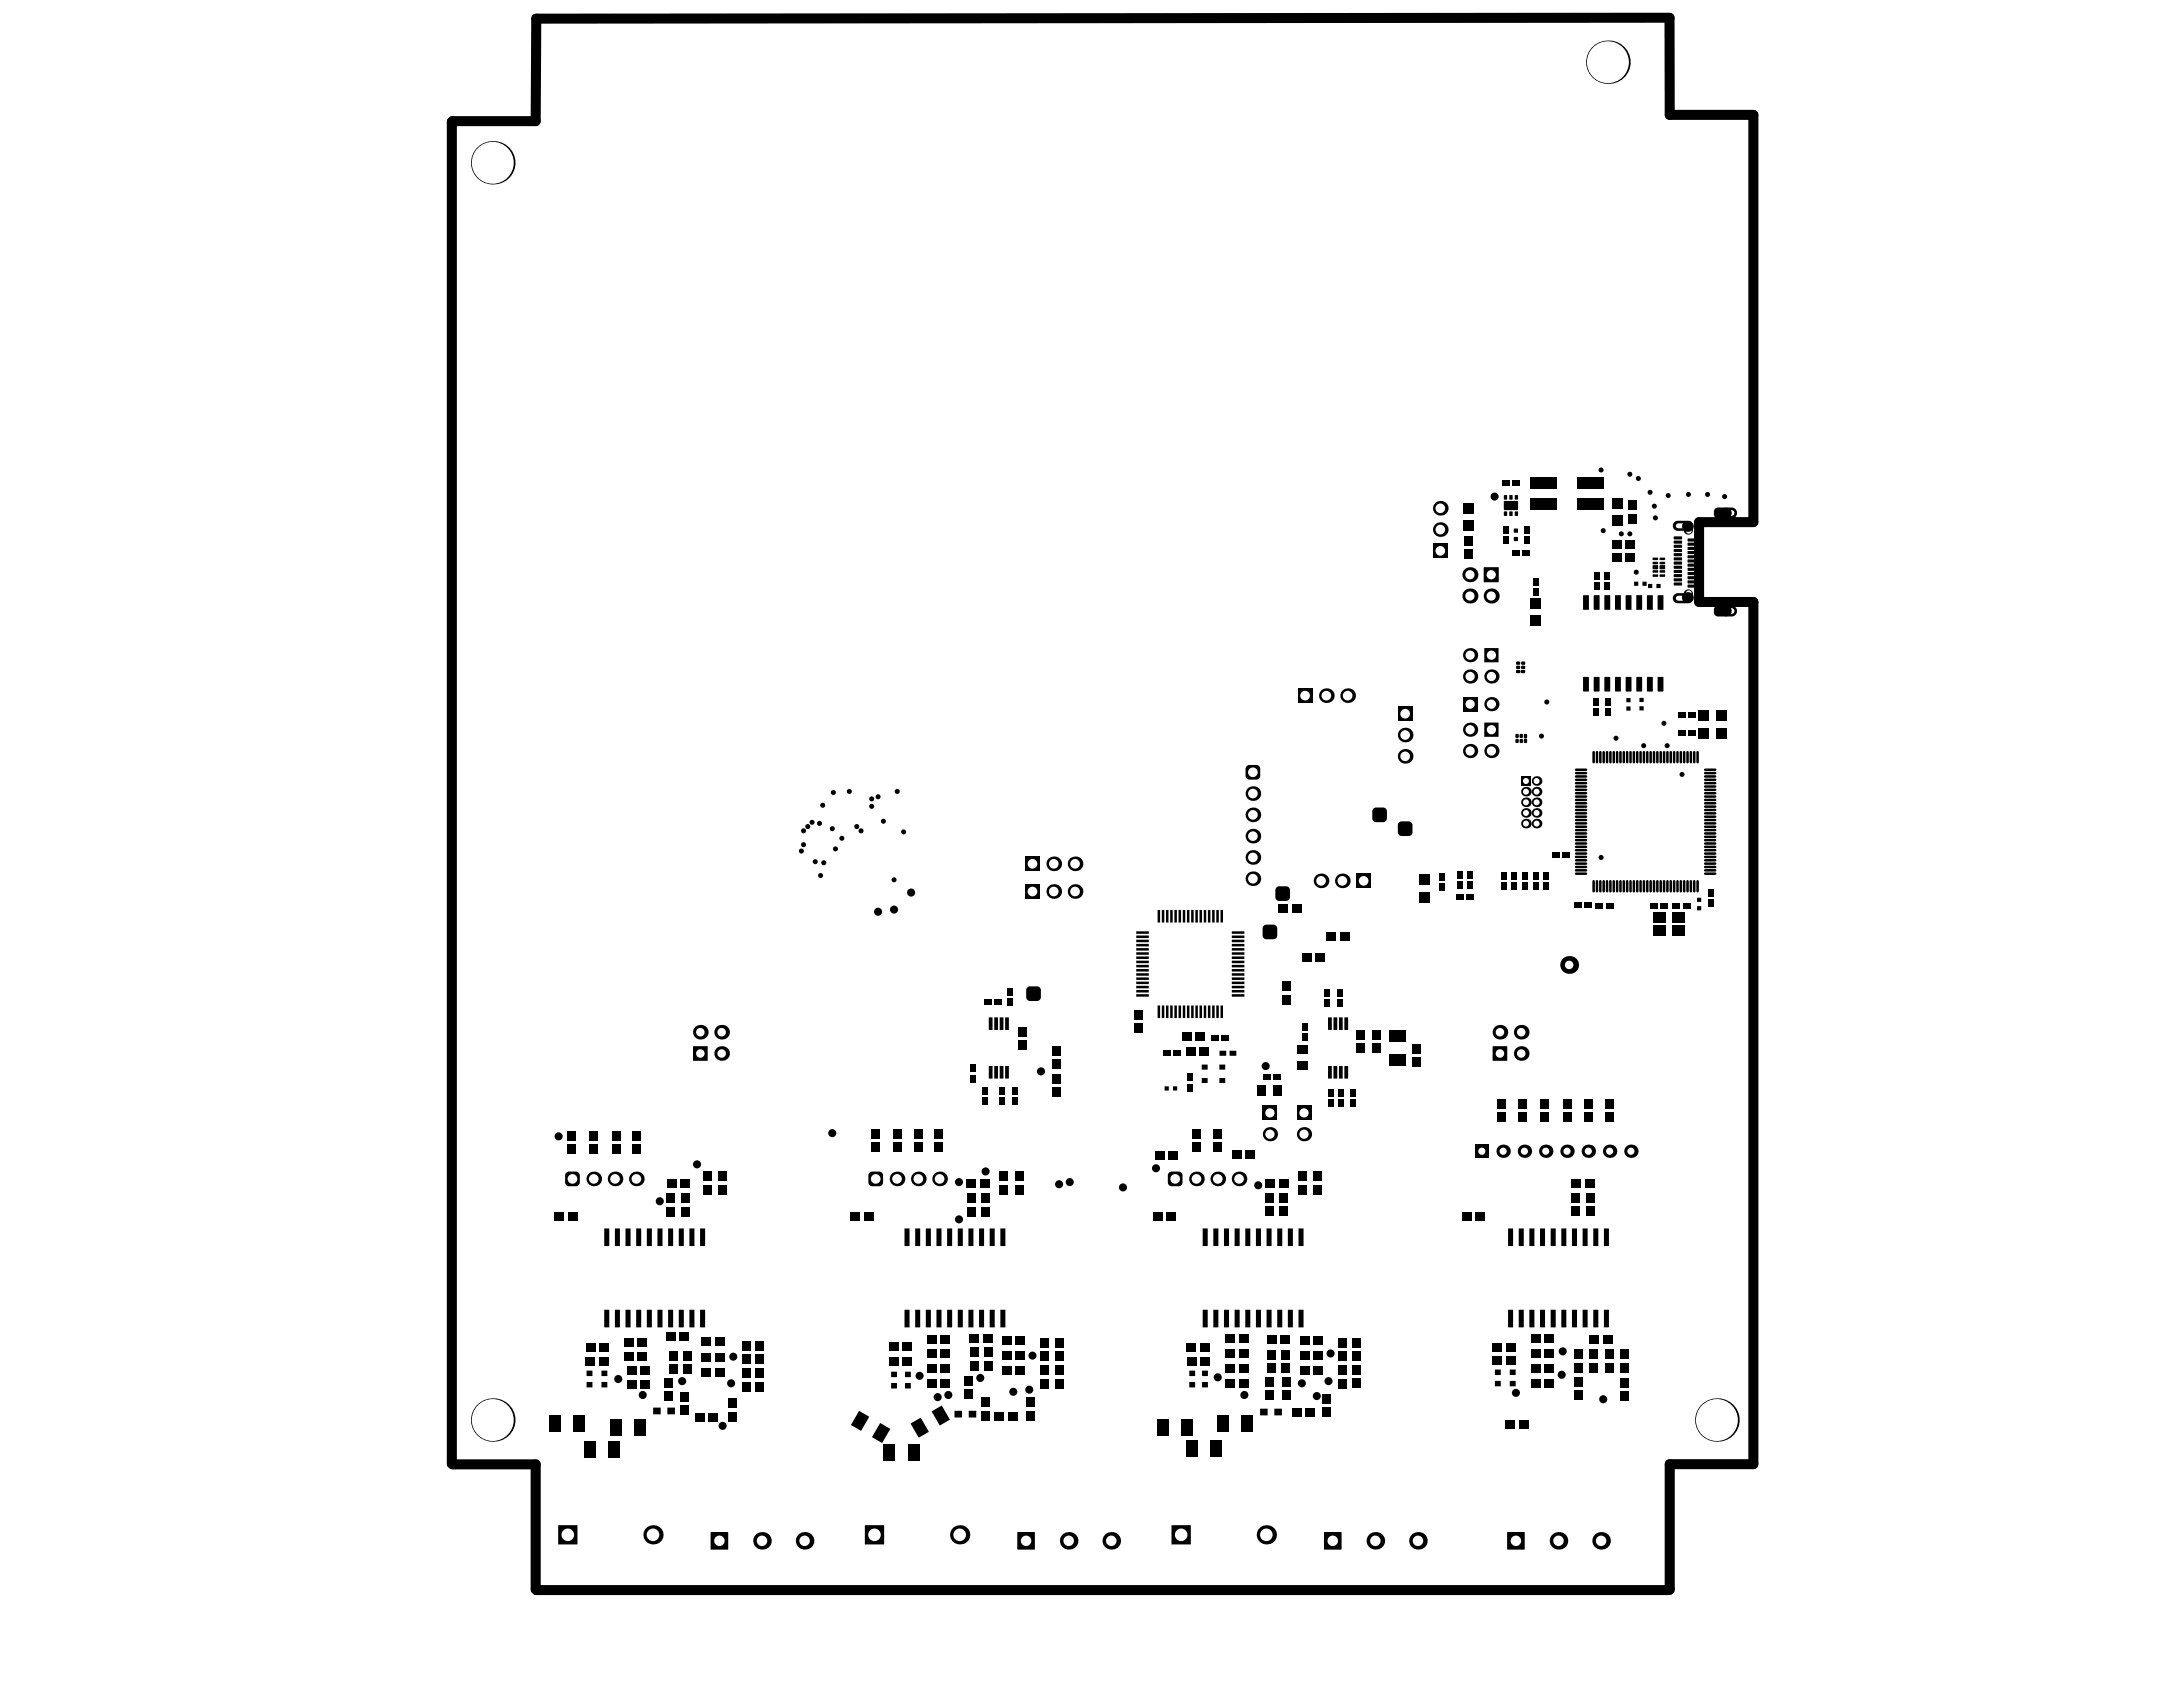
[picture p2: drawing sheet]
<svg xmlns="http://www.w3.org/2000/svg" width="279mm" height="216mm" viewBox="0 0 279 216" stroke-linecap="round" stroke-linejoin="round" font-family="sans-serif">
<path d="M213.7 2.3l-145.1 .1v13.1h-10.7l-.1 171.8 .2 .1h10.6v16.1h145.1v-16.1h10.7v-110.4h-6.9v-10.2h6.9v-52.1h-10.7v-12.4" fill="none" stroke="#000" stroke-width="1.3"/>
<g fill="#000">
<path d="M214.2 66.9l.4-.3h1.4a.61 .61 0 0 1 .7 .7 .96 .96 0 0 1-.3 1l-.3 .1a.56 .56 0 0 1-.6-.5h-.7a.64 .64 0 0 1-.6-1zM214.2 76.2l.4-.3h.9a.6 .6 0 0 1 .6-.5 .6 .6 0 0 1 .6 .6 1.01 1.01 0 0 1-.3 1.1l-.2 .1h-1.4a.64 .64 0 0 1-.6-1zM219.4 77.7l.4-.2h1.8a.7 .7 0 0 1 .7 .7 .7 .7 0 0 1-.7 .7h-1.7a.74 .74 0 0 1-.5-1.2zM219.4 65.2l.4-.2h1.8a.7 .7 0 0 1 .7 .7 .7 .7 0 0 1-.7 .6h-1.7a.74 .74 0 0 1-.5-1.1z"/>
<circle cx="191.3" cy="63.6" r=".52"/>
<circle cx="204.9" cy="60.1" r=".32"/>
<circle cx="205.2" cy="67.9" r=".32"/>
<circle cx="207.5" cy="68.3" r=".32"/>
<circle cx="208.6" cy="68.3" r=".32"/>
<circle cx="208.6" cy="60.7" r=".32"/>
<circle cx="209.4" cy="73.2" r=".32"/>
<circle cx="209.7" cy="61.2" r=".32"/>
<circle cx="211.2" cy="63" r=".32"/>
<circle cx="211.7" cy="64.8" r=".32"/>
<circle cx="211.9" cy="66.3" r=".32"/>
<circle cx="213.5" cy="63.4" r=".32"/>
<circle cx="216.1" cy="63.3" r=".32"/>
<circle cx="218.6" cy="63.3" r=".32"/>
<circle cx="220.7" cy="63.6" r=".32"/>
<circle cx="197.3" cy="94.2" r=".32"/>
<circle cx="198" cy="89.8" r=".32"/>
<circle cx="206.8" cy="94.5" r=".32"/>
<circle cx="210.4" cy="95.4" r=".32"/>
<circle cx="213" cy="92.6" r=".32"/>
<circle cx="213.4" cy="95.4" r=".32"/>
<circle cx="215.3" cy="99.1" r=".32"/>
<circle cx="102.6" cy="108.9" r=".32"/>
<circle cx="102.8" cy="106.3" r=".32"/>
<circle cx="102.8" cy="108.1" r=".32"/>
<circle cx="103.4" cy="105.8" r=".32"/>
<circle cx="103.9" cy="105.2" r=".32"/>
<circle cx="104.3" cy="110.3" r=".32"/>
<circle cx="104.9" cy="105.4" r=".32"/>
<circle cx="105" cy="112" r=".32"/>
<circle cx="105.3" cy="103.1" r=".32"/>
<circle cx="105.4" cy="110.4" r=".32"/>
<circle cx="106.5" cy="106.1" r=".32"/>
<circle cx="106.7" cy="101.4" r=".32"/>
<circle cx="106.9" cy="108.6" r=".32"/>
<circle cx="107.7" cy="107.3" r=".32"/>
<circle cx="108.7" cy="101.3" r=".32"/>
<circle cx="109.7" cy="105.8" r=".32"/>
<circle cx="110.2" cy="106.3" r=".32"/>
<circle cx="111.6" cy="103.2" r=".32"/>
<circle cx="111.6" cy="102.2" r=".32"/>
<circle cx="112.4" cy="102" r=".32"/>
<circle cx="112.4" cy="116.7" r=".52"/>
<circle cx="113.1" cy="105.1" r=".32"/>
<circle cx="114.4" cy="112.6" r=".32"/>
<circle cx="114.4" cy="116.4" r=".52"/>
<circle cx="114.8" cy="101.3" r=".32"/>
<circle cx="115.7" cy="106.5" r=".32"/>
<circle cx="116.6" cy="114.2" r=".52"/>
<circle cx="204.9" cy="109.7" r=".32"/>
<circle cx="133.2" cy="137.1" r=".52"/>
<circle cx="162" cy="136.4" r=".52"/>
<circle cx="71.5" cy="145.4" r=".52"/>
<circle cx="84.4" cy="153.7" r=".52"/>
<circle cx="89.2" cy="149" r=".52"/>
<circle cx="106.5" cy="145" r=".52"/>
<circle cx="122.7" cy="156.1" r=".52"/>
<circle cx="122.7" cy="151.3" r=".52"/>
<circle cx="126.1" cy="149.9" r=".52"/>
<circle cx="135.6" cy="151.6" r=".52"/>
<circle cx="136.9" cy="151.3" r=".52"/>
<circle cx="143.7" cy="152" r=".52"/>
<circle cx="148" cy="149.5" r=".52"/>
<circle cx="161" cy="151.7" r=".52"/>
<circle cx="79.1" cy="176.5" r=".52"/>
<circle cx="82.3" cy="178.5" r=".52"/>
<circle cx="87.3" cy="176.8" r=".52"/>
<circle cx="93.6" cy="177" r=".52"/>
<circle cx="93.8" cy="173.6" r=".52"/>
<circle cx="117.7" cy="176.1" r=".52"/>
<circle cx="120" cy="178.8" r=".52"/>
<circle cx="121.4" cy="178.5" r=".52"/>
<circle cx="125.5" cy="176.3" r=".52"/>
<circle cx="129.7" cy="178.1" r=".52"/>
<circle cx="131.7" cy="177.8" r=".52"/>
<circle cx="132.1" cy="173.5" r=".52"/>
<circle cx="155.9" cy="176.3" r=".52"/>
<circle cx="159.3" cy="178.5" r=".52"/>
<circle cx="166.6" cy="177" r=".52"/>
<circle cx="168.5" cy="178.7" r=".52"/>
<circle cx="170" cy="176.8" r=".52"/>
<circle cx="170.3" cy="173.2" r=".52"/>
<circle cx="194" cy="178.3" r=".52"/>
<circle cx="199.9" cy="175.9" r=".52"/>
<circle cx="200" cy="172.9" r=".52"/>
<circle cx="205.2" cy="179.1" r=".52"/>
<circle cx="92.5" cy="182.5" r=".52"/>
<circle cx="97.5" cy="197.2" r="1.12"/>
</g>
<circle cx="97.5" cy="197.2" r=".67" fill="#fff"/>
<circle cx="103" cy="197.2" r="1.12" fill="#000"/>
<circle cx="103" cy="197.2" r=".67" fill="#fff"/>
<path d="M90.9 196.2l.2-.1h2l.1 .1v2l-.1 .1h-2l-.2-.1z" fill-rule="evenodd" fill="#000"/>
<path d="M91 196.1h.1v.1h-.2zM90.9 198.2h.2v.1zM93.1 198.2h.1l-.1 .1zM93.1 196.1l.1 .1h-.1z" fill="#000"/>
<circle cx="92.1" cy="197.2" r=".67" fill="#fff"/>
<path d="M71.4 195.2h2.5v2.4l-2.4 .1z" fill-rule="evenodd" fill="#000"/>
<path d="M71.4 197.6l.1 .1z" fill="#000"/>
<circle cx="72.7" cy="196.4" r=".8" fill="#fff"/>
<circle cx="83.6" cy="196.4" r="1.23" fill="#000"/>
<circle cx="83.6" cy="196.4" r=".8" fill="#fff"/>
<path d="M110.7 195.2h2.4l.1 2.4-2.5 .1z" fill-rule="evenodd" fill="#000"/>
<path d="M110.7 197.6v.1zM113.1 195.2h.1z" fill="#000"/>
<circle cx="111.9" cy="196.4" r=".8" fill="#fff"/>
<circle cx="63.1" cy="181.7" r="2.79" fill="#000"/>
<circle cx="63.1" cy="181.7" r="2.68" fill="#fff"/>
<path d="M72.3 150.4l.5-.5h.9l.5 .5v.9l-.5 .5h-.9l-.5-.5z" fill-rule="evenodd" fill="#000"/>
<path d="M72.4 150.2l.2-.2 .2-.1v.5h-.5zM72.3 151.3h.5v.5l-.2-.1-.2-.1zM73.7 149.9l.3 .1 .1 .2 .1 .2h-.5zM73.7 151.3h.5l-.1 .3-.1 .1-.3 .1z" fill="#000"/>
<circle cx="73.3" cy="150.9" r=".62" fill="#fff"/>
<circle cx="78.7" cy="150.9" r=".94" fill="#000"/>
<circle cx="78.7" cy="150.9" r=".62" fill="#fff"/>
<circle cx="81.4" cy="150.9" r=".94" fill="#000"/>
<circle cx="81.4" cy="150.9" r=".62" fill="#fff"/>
<circle cx="76" cy="150.9" r=".94" fill="#000"/>
<circle cx="76" cy="150.9" r=".62" fill="#fff"/>
<path d="M111.1 150.4l.5-.5h.9l.5 .5v.9l-.5 .5h-.9l-.5-.5z" fill-rule="evenodd" fill="#000"/>
<path d="M111.2 150.2l.2-.2 .2-.1v.5h-.5zM111.1 151.3h.5v.5l-.2-.1-.2-.1zM112.5 149.9l.3 .1 .2 .2v.2h-.5zM112.5 151.3h.5v.3l-.2 .1-.3 .1z" fill="#000"/>
<circle cx="112.1" cy="150.9" r=".62" fill="#fff"/>
<circle cx="114.8" cy="150.9" r=".94" fill="#000"/>
<circle cx="114.8" cy="150.9" r=".62" fill="#fff"/>
<circle cx="117.5" cy="150.9" r=".94" fill="#000"/>
<circle cx="117.5" cy="150.9" r=".62" fill="#fff"/>
<circle cx="120.3" cy="150.9" r=".94" fill="#000"/>
<circle cx="120.3" cy="150.9" r=".62" fill="#fff"/>
<circle cx="136.8" cy="197.2" r="1.12" fill="#000"/>
<circle cx="136.8" cy="197.2" r=".67" fill="#fff"/>
<path d="M130.2 196.2l.1-.1h2l.2 .1v2l-.2 .1h-2l-.1-.1z" fill-rule="evenodd" fill="#000"/>
<path d="M130.2 196.1h.1v.1h-.1zM130.2 198.2h.1v.1zM132.3 198.2h.2l-.2 .1zM132.3 196.1l.2 .1h-.2z" fill="#000"/>
<circle cx="131.3" cy="197.2" r=".67" fill="#fff"/>
<circle cx="142.2" cy="197.2" r="1.12" fill="#000"/>
<circle cx="142.2" cy="197.2" r=".67" fill="#fff"/>
<circle cx="122.8" cy="196.4" r="1.23" fill="#000"/>
<circle cx="122.8" cy="196.4" r=".8" fill="#fff"/>
<path d="M149.9 195.2h2.5v2.4l-2.4 .1z" fill-rule="evenodd" fill="#000"/>
<path d="M149.9 197.6l.1 .1z" fill="#000"/>
<circle cx="151.2" cy="196.4" r=".8" fill="#fff"/>
<path d="M149.5 150.4l.5-.5h.9l.4 .5v.9l-.4 .5h-.9l-.5-.5z" fill-rule="evenodd" fill="#000"/>
<path d="M149.5 150.2l.2-.2 .3-.1v.5h-.5zM149.5 151.3h.5v.5l-.3-.1-.2-.1zM150.9 149.9l.2 .1 .2 .2v.2h-.4zM150.9 151.3h.4v.3l-.2 .1-.2 .1z" fill="#000"/>
<circle cx="150.4" cy="150.9" r=".62" fill="#fff"/>
<circle cx="153.1" cy="150.9" r=".94" fill="#000"/>
<circle cx="153.1" cy="150.9" r=".62" fill="#fff"/>
<circle cx="155.9" cy="150.9" r=".94" fill="#000"/>
<circle cx="155.9" cy="150.9" r=".62" fill="#fff"/>
<circle cx="158.6" cy="150.9" r=".94" fill="#000"/>
<circle cx="158.6" cy="150.9" r=".62" fill="#fff"/>
<path d="M88.7 134l.1-.1h1.7l.1 .1v1.7l-.1 .1h-1.7l-.1-.1z" fill-rule="evenodd" fill="#000"/>
<path d="M88.7 133.9h.1v.1h-.1zM88.7 135.7h.1v.1zM90.5 133.9l.1 .1h-.1zM90.5 135.7h.1l-.1 .1z" fill="#000"/>
<circle cx="89.6" cy="134.8" r=".55" fill="#fff"/>
<circle cx="92.4" cy="134.8" r=".94" fill="#000"/>
<circle cx="92.4" cy="134.8" r=".55" fill="#fff"/>
<circle cx="89.6" cy="132.1" r=".94" fill="#000"/>
<circle cx="89.6" cy="132.1" r=".55" fill="#fff"/>
<circle cx="92.4" cy="132.1" r=".94" fill="#000"/>
<circle cx="92.4" cy="132.1" r=".55" fill="#fff"/>
<path d="M131.2 113.2h1.9v1.8h-1.9z" fill-rule="evenodd" fill="#000"/>
<circle cx="132.1" cy="114.1" r=".62" fill="#fff"/>
<circle cx="134.9" cy="114.1" r=".94" fill="#000"/>
<circle cx="134.9" cy="114.1" r=".62" fill="#fff"/>
<circle cx="137.6" cy="114.1" r=".94" fill="#000"/>
<circle cx="137.6" cy="114.1" r=".62" fill="#fff"/>
<circle cx="160.4" cy="112.5" r=".94" fill="#000"/>
<circle cx="160.4" cy="112.5" r=".62" fill="#fff"/>
<path d="M131.2 109.6h1.9v1.9h-1.9z" fill-rule="evenodd" fill="#000"/>
<circle cx="132.1" cy="110.6" r=".62" fill="#fff"/>
<circle cx="134.9" cy="110.6" r=".94" fill="#000"/>
<circle cx="134.9" cy="110.6" r=".62" fill="#fff"/>
<circle cx="137.6" cy="110.6" r=".94" fill="#000"/>
<circle cx="137.6" cy="110.6" r=".62" fill="#fff"/>
<path d="M169.5 196.2l.1-.1h2l.1 .1v2l-.1 .1h-2l-.1-.1z" fill-rule="evenodd" fill="#000"/>
<path d="M169.5 196.1h.1v.1h-.1zM169.5 198.2h.1v.1zM171.6 198.2h.1l-.1 .1zM171.6 196.1l.1 .1h-.1z" fill="#000"/>
<circle cx="170.6" cy="197.2" r=".67" fill="#fff"/>
<circle cx="176" cy="197.2" r="1.12" fill="#000"/>
<circle cx="176" cy="197.2" r=".67" fill="#fff"/>
<circle cx="162.1" cy="196.4" r="1.23" fill="#000"/>
<circle cx="162.1" cy="196.4" r=".8" fill="#fff"/>
<circle cx="166.9" cy="145.2" r=".91" fill="#000"/>
<circle cx="166.9" cy="145.2" r=".59" fill="#fff"/>
<circle cx="162.5" cy="145.2" r=".91" fill="#000"/>
<circle cx="162.5" cy="145.2" r=".59" fill="#fff"/>
<path d="M161.6 141.5h1.8v1.8h-1.8z" fill-rule="evenodd" fill="#000"/>
<circle cx="162.5" cy="142.4" r=".59" fill="#fff"/>
<path d="M166 141.5h1.8v1.8h-1.8z" fill-rule="evenodd" fill="#000"/>
<circle cx="166.9" cy="142.4" r=".59" fill="#fff"/>
<circle cx="181.5" cy="197.2" r="1.12" fill="#000"/>
<circle cx="181.5" cy="197.2" r=".67" fill="#fff"/>
<path d="M192.9 196.2l.1-.1h2l.1 .1v2l-.1 .1h-2l-.1-.1z" fill-rule="evenodd" fill="#000"/>
<path d="M192.9 196.1h.1v.1h-.1zM192.9 198.2h.1v.1zM195 198.2h.1l-.1 .1zM195 196.1l.1 .1h-.1z" fill="#000"/>
<circle cx="194" cy="197.2" r=".67" fill="#fff"/>
<circle cx="204.9" cy="197.2" r="1.12" fill="#000"/>
<circle cx="204.9" cy="197.2" r=".67" fill="#fff"/>
<circle cx="199.5" cy="197.2" r="1.12" fill="#000"/>
<circle cx="199.5" cy="197.2" r=".67" fill="#fff"/>
<circle cx="219.7" cy="181.7" r="2.79" fill="#000"/>
<circle cx="219.7" cy="181.7" r="2.68" fill="#fff"/>
<path d="M188.8 146.5h1.7v1.7h-1.7z" fill-rule="evenodd" fill="#000"/>
<circle cx="189.7" cy="147.3" r=".46" fill="#fff"/>
<circle cx="192.4" cy="147.3" r=".86" fill="#000"/>
<circle cx="192.4" cy="147.3" r=".46" fill="#fff"/>
<circle cx="195.1" cy="147.3" r=".86" fill="#000"/>
<circle cx="195.1" cy="147.3" r=".46" fill="#fff"/>
<circle cx="197.8" cy="147.3" r=".86" fill="#000"/>
<circle cx="197.8" cy="147.3" r=".46" fill="#fff"/>
<circle cx="208.7" cy="147.3" r=".86" fill="#000"/>
<circle cx="208.7" cy="147.3" r=".46" fill="#fff"/>
<circle cx="203.3" cy="147.3" r=".86" fill="#000"/>
<circle cx="203.3" cy="147.3" r=".46" fill="#fff"/>
<circle cx="206" cy="147.3" r=".86" fill="#000"/>
<circle cx="206" cy="147.3" r=".46" fill="#fff"/>
<circle cx="200.6" cy="147.3" r=".86" fill="#000"/>
<circle cx="200.6" cy="147.3" r=".46" fill="#fff"/>
<path d="M191 134l.1-.1h1.7l.1 .1v1.7l-.1 .1h-1.7l-.1-.1z" fill-rule="evenodd" fill="#000"/>
<path d="M191.1 133.9v.1h-.1zM191 135.7h.1v.1zM192.8 133.9l.1 .1h-.1zM192.8 135.7h.1l-.1 .1z" fill="#000"/>
<circle cx="192" cy="134.8" r=".55" fill="#fff"/>
<circle cx="194.7" cy="134.8" r=".94" fill="#000"/>
<circle cx="194.7" cy="134.8" r=".55" fill="#fff"/>
<circle cx="192" cy="132.1" r=".94" fill="#000"/>
<circle cx="192" cy="132.1" r=".55" fill="#fff"/>
<circle cx="194.7" cy="132.1" r=".94" fill="#000"/>
<circle cx="194.7" cy="132.1" r=".55" fill="#fff"/>
<circle cx="169.1" cy="112.7" r=".94" fill="#000"/>
<circle cx="169.1" cy="112.7" r=".62" fill="#fff"/>
<path d="M173.6 111.8h1.9v1.9h-1.9z" fill-rule="evenodd" fill="#000"/>
<circle cx="174.5" cy="112.7" r=".62" fill="#fff"/>
<circle cx="171.8" cy="112.7" r=".94" fill="#000"/>
<circle cx="171.8" cy="112.7" r=".62" fill="#fff"/>
<circle cx="200.8" cy="123.5" r="1.14" fill="#000"/>
<circle cx="200.8" cy="123.5" r=".55" fill="#fff"/>
<circle cx="160.4" cy="109.7" r=".94" fill="#000"/>
<circle cx="160.4" cy="109.7" r=".62" fill="#fff"/>
<circle cx="160.4" cy="107" r=".94" fill="#000"/>
<circle cx="160.4" cy="107" r=".62" fill="#fff"/>
<circle cx="160.4" cy="104.3" r=".94" fill="#000"/>
<circle cx="160.4" cy="104.3" r=".62" fill="#fff"/>
<circle cx="195.3" cy="105.4" r=".62" fill="#000"/>
<circle cx="195.3" cy="105.4" r=".38" fill="#fff"/>
<circle cx="195.3" cy="104" r=".62" fill="#000"/>
<circle cx="195.3" cy="104" r=".38" fill="#fff"/>
<circle cx="196.7" cy="105.4" r=".62" fill="#000"/>
<circle cx="196.7" cy="105.4" r=".38" fill="#fff"/>
<circle cx="196.7" cy="104" r=".62" fill="#000"/>
<circle cx="196.7" cy="104" r=".38" fill="#fff"/>
<circle cx="160.4" cy="101.6" r=".94" fill="#000"/>
<circle cx="160.4" cy="101.6" r=".62" fill="#fff"/>
<path d="M159.4 98.4l.5-.5h.9l.5 .5v.9l-.5 .5h-.9l-.5-.5z" fill-rule="evenodd" fill="#000"/>
<path d="M159.5 98.1l.2-.1 .2-.1v.5h-.5zM159.4 99.3h.5v.5l-.2-.1-.2-.2zM160.8 99.3h.5l-.1 .2-.1 .2-.3 .1zM160.8 97.9l.3 .1 .1 .1 .1 .3h-.5z" fill="#000"/>
<circle cx="160.4" cy="98.8" r=".62" fill="#fff"/>
<circle cx="195.3" cy="102.7" r=".62" fill="#000"/>
<circle cx="195.3" cy="102.7" r=".38" fill="#fff"/>
<circle cx="195.3" cy="101.3" r=".62" fill="#000"/>
<circle cx="195.3" cy="101.3" r=".38" fill="#fff"/>
<path d="M194.7 99.3h1.2v1.3h-1.2z" fill-rule="evenodd" fill="#000"/>
<circle cx="195.3" cy="100" r=".38" fill="#fff"/>
<circle cx="196.7" cy="100" r=".62" fill="#000"/>
<circle cx="196.7" cy="100" r=".38" fill="#fff"/>
<circle cx="196.7" cy="101.3" r=".62" fill="#000"/>
<circle cx="196.7" cy="101.3" r=".38" fill="#fff"/>
<circle cx="196.7" cy="102.7" r=".62" fill="#000"/>
<circle cx="196.7" cy="102.7" r=".38" fill="#fff"/>
<circle cx="179.8" cy="96.8" r=".94" fill="#000"/>
<circle cx="179.8" cy="96.8" r=".62" fill="#fff"/>
<circle cx="190.9" cy="96.1" r=".91" fill="#000"/>
<circle cx="190.9" cy="96.1" r=".59" fill="#fff"/>
<circle cx="188.2" cy="96.1" r=".91" fill="#000"/>
<circle cx="188.2" cy="96.1" r=".59" fill="#fff"/>
<circle cx="179.8" cy="94.1" r=".94" fill="#000"/>
<circle cx="179.8" cy="94.1" r=".62" fill="#fff"/>
<path d="M190 92.5h1.8l-.1 1.8-1.7-.1z" fill-rule="evenodd" fill="#000"/>
<path d="M190 94.2v.1zM191.7 92.5h.1z" fill="#000"/>
<circle cx="190.9" cy="93.4" r=".59" fill="#fff"/>
<circle cx="188.2" cy="93.4" r=".91" fill="#000"/>
<circle cx="188.2" cy="93.4" r=".59" fill="#fff"/>
<path d="M178.9 90.4h1.9v1.9h-1.9z" fill-rule="evenodd" fill="#000"/>
<circle cx="179.8" cy="91.3" r=".62" fill="#fff"/>
<circle cx="190.9" cy="90.1" r=".91" fill="#000"/>
<circle cx="190.9" cy="90.1" r=".59" fill="#fff"/>
<path d="M187.2 89.2h1.9v1.8h-1.9z" fill-rule="evenodd" fill="#000"/>
<circle cx="188.2" cy="90.1" r=".59" fill="#fff"/>
<circle cx="63.1" cy="20.8" r="2.79" fill="#000"/>
<circle cx="63.1" cy="20.8" r="2.68" fill="#fff"/>
<path d="M166.1 88.1h1.9v1.9h-1.9z" fill-rule="evenodd" fill="#000"/>
<circle cx="167" cy="89" r=".62" fill="#fff"/>
<circle cx="169.8" cy="89" r=".94" fill="#000"/>
<circle cx="169.8" cy="89" r=".62" fill="#fff"/>
<circle cx="172.5" cy="89" r=".94" fill="#000"/>
<circle cx="172.5" cy="89" r=".62" fill="#fff"/>
<circle cx="184.3" cy="65.1" r=".94" fill="#000"/>
<circle cx="184.3" cy="65.1" r=".62" fill="#fff"/>
<path d="M183.4 69.6h1.9v1.8h-1.9z" fill-rule="evenodd" fill="#000"/>
<circle cx="184.3" cy="70.5" r=".62" fill="#fff"/>
<circle cx="184.3" cy="67.8" r=".94" fill="#000"/>
<circle cx="184.3" cy="67.8" r=".62" fill="#fff"/>
<circle cx="188.1" cy="76.3" r=".96" fill="#000"/>
<circle cx="188.1" cy="76.3" r=".59" fill="#fff"/>
<circle cx="188.1" cy="73.6" r=".96" fill="#000"/>
<circle cx="188.1" cy="73.6" r=".59" fill="#fff"/>
<circle cx="188.2" cy="86.6" r=".91" fill="#000"/>
<circle cx="188.2" cy="86.6" r=".59" fill="#fff"/>
<circle cx="188.2" cy="83.9" r=".91" fill="#000"/>
<circle cx="188.2" cy="83.9" r=".59" fill="#fff"/>
<path d="M189.9 72.7l.1-.1h1.7l.1 .1v1.7l-.1 .1h-1.7l-.1-.1z" fill-rule="evenodd" fill="#000"/>
<path d="M189.9 72.6h.1v.1h-.1zM189.9 74.4h.1v.1zM191.7 74.4h.1l-.1 .1zM191.7 72.6l.1 .1h-.1z" fill="#000"/>
<circle cx="190.9" cy="73.6" r=".59" fill="#fff"/>
<circle cx="190.9" cy="76.3" r=".96" fill="#000"/>
<circle cx="190.9" cy="76.3" r=".59" fill="#fff"/>
<circle cx="190.9" cy="86.6" r=".91" fill="#000"/>
<circle cx="190.9" cy="86.6" r=".59" fill="#fff"/>
<path d="M190 83l1.7-.1 .1 1.8-1.8 .1z" fill-rule="evenodd" fill="#000"/>
<path d="M190 84.7v.1zM191.7 82.9l.1 .1z" fill="#000"/>
<circle cx="190.9" cy="83.9" r=".59" fill="#fff"/>
<circle cx="205.8" cy="8" r="2.79" fill="#000"/>
<circle cx="205.8" cy="8" r="2.68" fill="#fff"/>
<g fill="#000">
<path d="M187.4 68.6h1.1v1.2h-1.1z" fill-rule="evenodd"/>
<path d="M187.4 70.3h1.1v1.2h-1.1z" fill-rule="evenodd"/>
<path d="M187.3 64.4h1.4v1.3h-1.4z" fill-rule="evenodd"/>
<path d="M187.3 66.7h1.4v1.3h-1.4z" fill-rule="evenodd"/>
<path d="M192.4 67.4h.7v1h-.7z" fill-rule="evenodd"/>
<path d="M192.4 68.7h.7v.9h-.7z" fill-rule="evenodd"/>
<path d="M192.5 65.6l.1-.2h.2l.1 .2v.3l-.1 .1h-.2l-.1-.1z" fill-rule="evenodd"/>
<path d="M192.5 63.5l.1-.1h.2l.1 .1v.3l-.1 .1h-.2l-.1-.1z" fill-rule="evenodd"/>
<path d="M192.5 64.2l.1-.1h1.6l.1 .1v1l-.1 .1h-1.6l-.1-.1z" fill-rule="evenodd"/>
<path d="M193.2 65.6l.1-.2h.2l.1 .2v.3l-.1 .1h-.2l-.1-.1z" fill-rule="evenodd"/>
<path d="M193.2 63.5l.1-.1h.2l.1 .1v.3l-.1 .1h-.2l-.1-.1z" fill-rule="evenodd"/>
<path d="M192.2 61.4h1v.8h-1z" fill-rule="evenodd"/>
<path d="M193.6 70.4h1v.7h-1z" fill-rule="evenodd"/>
<path d="M193.9 65.6l.1-.2h.2l.1 .2v.3l-.1 .1h-.2l-.1-.1z" fill-rule="evenodd"/>
<path d="M193.9 63.5l.1-.1h.2l.1 .1v.3l-.1 .1h-.2l-.1-.1z" fill-rule="evenodd"/>
<path d="M193.8 67.7l.4-.1 .1 .5-.5 .1z" fill-rule="evenodd"/>
<path d="M193.8 68.8l.4-.1 .1 .5-.5 .1z" fill-rule="evenodd"/>
<path d="M193.5 61.4h1v.8h-1z" fill-rule="evenodd"/>
<path d="M194.9 70.4h.9v.7h-.9z" fill-rule="evenodd"/>
<path d="M195.1 68.7h.7v.9h-.7z" fill-rule="evenodd"/>
<path d="M195.1 67.4h.7v1h-.7z" fill-rule="evenodd"/>
<path d="M195.9 76.6h1.4v1.3h-1.4z" fill-rule="evenodd"/>
<path d="M196.2 74h.8v.9h-.8z" fill-rule="evenodd"/>
<path d="M196.2 75.2h.8v1h-.8z" fill-rule="evenodd"/>
<path d="M195.8 61h3.4v1.5h-3.4z" fill-rule="evenodd"/>
<path d="M195.8 63.8h3.4v1.4h-3.4z" fill-rule="evenodd"/>
<path d="M202.6 76.3l.1-.1h.6l.1 .1v1.6l-.1 .1h-.6l-.1-.1z" fill-rule="evenodd"/>
<path d="M204.1 73.3h.7v.9h-.7z" fill-rule="evenodd"/>
<path d="M204.1 74.6h.7v.9h-.7z" fill-rule="evenodd"/>
<path d="M204 76.3l.1-.1h.5l.1 .1v1.6l-.1 .1h-.5l-.1-.1z" fill-rule="evenodd"/>
<path d="M201.8 63.8h3.4v1.4h-3.4z" fill-rule="evenodd"/>
<path d="M201.8 61h3.4v1.5h-3.4z" fill-rule="evenodd"/>
<path d="M205.3 73.3h.8v.9h-.8z" fill-rule="evenodd"/>
<path d="M205.3 74.6h.8v.9h-.8z" fill-rule="evenodd"/>
<path d="M205.3 76.3l.1-.1h.6l.1 .1v1.6l-.1 .1h-.6l-.1-.1z" fill-rule="evenodd"/>
<path d="M206.3 70.8h1.2v1.2h-1.2z" fill-rule="evenodd"/>
<path d="M206.3 69.2h1.2v1.1h-1.2z" fill-rule="evenodd"/>
<path d="M206.7 76.3l.1-.1h.5l.2 .1v1.6l-.2 .1h-.5l-.1-.1z" fill-rule="evenodd"/>
<path d="M206.3 63.8h1.4v1.2h-1.4z" fill-rule="evenodd"/>
<path d="M206.3 66h1.4v1.3h-1.4z" fill-rule="evenodd"/>
<path d="M208 70.8h1.2v1.2h-1.2z" fill-rule="evenodd"/>
<path d="M208 69.2h1.2v1.1h-1.2z" fill-rule="evenodd"/>
<path d="M208.1 76.3l.1-.1h.5l.1 .1v1.6l-.1 .1h-.5l-.1-.1z" fill-rule="evenodd"/>
<path d="M209.1 74.5l.5-.1 .1 .5-.5 .1z" fill-rule="evenodd"/>
<path d="M208.4 65.8h1.1v1.2h-1.1z" fill-rule="evenodd"/>
<path d="M208.4 64.1h1.1v1.2h-1.1z" fill-rule="evenodd"/>
<path d="M209.4 76.3l.1-.1h.6l.1 .1v1.6l-.1 .1h-.6l-.1-.1z" fill-rule="evenodd"/>
<path d="M210.2 74.5l.5-.1 .1 .5-.5 .1z" fill-rule="evenodd"/>
<path d="M210.8 76.3l.1-.1h.5l.1 .1v1.6l-.1 .1h-.5l-.1-.1z" fill-rule="evenodd"/>
<path d="M210.9 74.8l.5-.1 .1 .5-.5 .1z" fill-rule="evenodd"/>
<path d="M211.5 71.5l.1-.1h.5l.1 .2-.1 .1h-.5z" fill-rule="evenodd"/>
<path d="M211.6 71.9h.5l.1 .2-.1 .1h-.5l-.1-.1z" fill-rule="evenodd"/>
<path d="M211.6 72.3h.5l.1 .1v.4l-.1 .1h-.5l-.1-.1v-.4z" fill-rule="evenodd"/>
<path d="M211.6 73h.5l.1 .2-.1 .1h-.5l-.1-.1z" fill-rule="evenodd"/>
<path d="M211.5 73.6l.1-.1h.5l.1 .2-.1 .1h-.5z" fill-rule="evenodd"/>
<path d="M212.4 73.6l.1-.1h.5l.1 .2-.1 .1h-.5z" fill-rule="evenodd"/>
<path d="M212.4 73.1l.1-.1h.5l.1 .2-.1 .1h-.5z" fill-rule="evenodd"/>
<path d="M212.4 72.4l.1-.1h.5l.1 .1v.4l-.1 .1h-.5l-.1-.1z" fill-rule="evenodd"/>
<path d="M212.4 72l.1-.1h.5l.1 .2-.1 .1h-.5z" fill-rule="evenodd"/>
<path d="M212.4 71.5l.1-.1h.5l.1 .2-.1 .1h-.5z" fill-rule="evenodd"/>
<path d="M212 74.8l.5-.1v.5l-.4 .1z" fill-rule="evenodd"/>
<path d="M212.2 76.3l.1-.1h.5l.1 .1v1.6l-.1 .1h-.5l-.1-.1z" fill-rule="evenodd"/>
<path d="M214.2 74.6l.1-.1h.9l.1 .3-.1 .1h-.9z" fill-rule="evenodd"/>
<path d="M214.2 74.1l.1-.1h.9l.1 .3-.1 .1h-.9z" fill-rule="evenodd"/>
<path d="M214.2 73.6l.1-.1h.9l.1 .3-.1 .1h-.9z" fill-rule="evenodd"/>
<path d="M214.2 73l.1-.1h.9l.1 .3-.1 .1h-.9z" fill-rule="evenodd"/>
<path d="M214.2 72.5l.1-.1h.9l.1 .3-.1 .1h-.9z" fill-rule="evenodd"/>
<path d="M214.2 72l.1-.1h.9l.1 .3-.1 .1h-.9z" fill-rule="evenodd"/>
<path d="M214.2 71.4l.1-.1h.9l.1 .3-.1 .1h-.9z" fill-rule="evenodd"/>
<path d="M214.2 70.9l.1-.1h.9l.1 .3-.1 .1h-.9z" fill-rule="evenodd"/>
<path d="M214.2 70.4l.1-.1h.9l.1 .2-.1 .1h-.9z" fill-rule="evenodd"/>
<path d="M214.2 69.8l.1-.1h.9l.1 .3-.1 .1h-.9z" fill-rule="evenodd"/>
<path d="M214.2 69.3l.1-.1h.9l.1 .3-.1 .1h-.9z" fill-rule="evenodd"/>
<path d="M214.2 68.8l.1-.2h.9l.1 .3-.1 .1h-.9z" fill-rule="evenodd"/>
<path d="M214.4 76.6l.4-.4h1.4l.4 .4-.4 .3h-1.4z" fill-rule="evenodd"/>
<path d="M214.4 67.3l.4-.4h1.4l.4 .4-.4 .4h-1.4z" fill-rule="evenodd"/>
<path d="M216 69l.1-.1h.7l.2 .3-.2 .1h-.7z" fill-rule="evenodd"/>
<path d="M216 69.6l.1-.2h.7l.2 .3-.2 .1h-.7z" fill-rule="evenodd"/>
<path d="M216 70.1l.1-.1h.7l.2 .3-.2 .1h-.7z" fill-rule="evenodd"/>
<path d="M216 70.6l.1-.1h.7l.2 .3-.2 .1h-.7z" fill-rule="evenodd"/>
<path d="M216 71.2l.1-.1h.7l.2 .2-.2 .2h-.7z" fill-rule="evenodd"/>
<path d="M216 71.7l.1-.1h.7l.2 .3-.2 .1h-.7z" fill-rule="evenodd"/>
<path d="M216 72.2l.1-.1h.7l.2 .3-.2 .1h-.7z" fill-rule="evenodd"/>
<path d="M216 72.8l.1-.1h.7l.2 .3-.2 .1h-.7z" fill-rule="evenodd"/>
<path d="M216 73.3l.1-.1h.7l.2 .3-.2 .1h-.7z" fill-rule="evenodd"/>
<path d="M216 73.8l.1-.1h.7l.2 .3-.2 .1h-.7z" fill-rule="evenodd"/>
<path d="M216 74.4l.1-.1h.7l.2 .3-.2 .1h-.7z" fill-rule="evenodd"/>
<path d="M216 74.9l.1-.1h.7l.2 .3-.2 .1h-.7z" fill-rule="evenodd"/>
<path d="M215.7 75.9l.4-.4 .5 .4v.6l-.5 .4-.4-.4z" fill-rule="evenodd"/>
<path d="M215.7 67.3l.4-.4 .5 .4v.6l-.5 .5-.4-.5z" fill-rule="evenodd"/>
<path d="M220.3 78.2l.5-.4h.8l.4 .4-.4 .4h-.8z" fill-rule="evenodd"/>
<path d="M220.3 65.7l.5-.5h.8l.4 .5-.4 .4h-.8z" fill-rule="evenodd"/>
<path d="M194 94.1l.2-.2 .2 .2v.2l-.3 .2-.1-.2z" fill-rule="evenodd"/>
<path d="M194 94.7l.2-.1 .2 .1v.2l-.3 .2-.1-.2z" fill-rule="evenodd"/>
<path d="M194 85.9l.2-.2h.2l.2 .3-.2 .2h-.2z" fill-rule="evenodd"/>
<path d="M194.2 85.2h.2l.2 .2-.2 .2h-.2l-.2-.1z" fill-rule="evenodd"/>
<path d="M194 84.8l.2-.1h.2l.2 .2-.2 .2h-.2z" fill-rule="evenodd"/>
<path d="M194.7 93.9l.2 .2v.2l-.1 .2-.3-.2v-.2z" fill-rule="evenodd"/>
<path d="M194.7 94.6l.2 .1v.2l-.1 .2-.3-.2v-.2z" fill-rule="evenodd"/>
<path d="M194.7 84.8l.1-.1h.3l.1 .2-.1 .2h-.3z" fill-rule="evenodd"/>
<path d="M194.8 85.2h.3l.1 .2-.1 .2h-.3l-.1-.1z" fill-rule="evenodd"/>
<path d="M194.6 85.9l.2-.2h.3l.1 .3-.1 .2h-.3z" fill-rule="evenodd"/>
<path d="M195 94.1l.3-.2 .2 .2v.2l-.3 .2-.2-.2z" fill-rule="evenodd"/>
<path d="M195 94.7l.3-.1 .2 .1v.2l-.3 .2-.2-.2z" fill-rule="evenodd"/>
<path d="M195.9 78.8h1.4v1.3h-1.4z" fill-rule="evenodd"/>
<path d="M202.6 86.7l.1-.1h.6l.1 .1v1.7l-.1 .1h-.6l-.1-.1z" fill-rule="evenodd"/>
<path d="M204 90.7h.7v.9h-.7z" fill-rule="evenodd"/>
<path d="M204 89.4h.7v.9h-.7z" fill-rule="evenodd"/>
<path d="M204 86.7l.1-.1h.5l.1 .1v1.7l-.1 .1h-.5l-.1-.1z" fill-rule="evenodd"/>
<path d="M205.4 90.7h.7v.9h-.7z" fill-rule="evenodd"/>
<path d="M205.4 89.4h.7v.9h-.7z" fill-rule="evenodd"/>
<path d="M205.3 86.7l.1-.1h.6l.1 .1v1.7l-.1 .1h-.6l-.1-.1z" fill-rule="evenodd"/>
<path d="M206.7 86.7l.1-.1h.5l.2 .1v1.7l-.2 .1h-.5l-.1-.1z" fill-rule="evenodd"/>
<path d="M208.2 90.5l.4-.1 .1 .5h-.5z" fill-rule="evenodd"/>
<path d="M208.2 89.4l.4-.1 .1 .5-.5 .1z" fill-rule="evenodd"/>
<path d="M208.1 86.7l.1-.1h.5l.1 .1v1.7l-.1 .1h-.5l-.1-.1z" fill-rule="evenodd"/>
<path d="M209.9 90.4h.5l-.1 .5h-.5z" fill-rule="evenodd"/>
<path d="M209.8 89.4l.5-.1 .1 .5h-.5z" fill-rule="evenodd"/>
<path d="M209.4 86.7l.1-.1h.6l.1 .1v1.7l-.1 .1h-.6l-.1-.1z" fill-rule="evenodd"/>
<path d="M210.8 86.7l.1-.1h.5l.1 .1v1.7l-.1 .1h-.5l-.1-.1z" fill-rule="evenodd"/>
<path d="M212.2 86.7l.1-.1h.5l.1 .1v1.7l-.1 .1h-.5l-.1-.1z" fill-rule="evenodd"/>
<path d="M214.8 91.2h.9v.7h-.9z" fill-rule="evenodd"/>
<path d="M214.8 93.5h.9v.7h-.9z" fill-rule="evenodd"/>
<path d="M216 91.2h1v.7h-1z" fill-rule="evenodd"/>
<path d="M216 93.5h1v.7h-1z" fill-rule="evenodd"/>
<path d="M217.4 90.8h1.4v1.4h-1.4z" fill-rule="evenodd"/>
<path d="M217.4 93.2h1.4v1.3h-1.4z" fill-rule="evenodd"/>
<path d="M219.6 90.8h1.4v1.4h-1.4z" fill-rule="evenodd"/>
<path d="M219.6 93.2h1.4v1.3h-1.4z" fill-rule="evenodd"/>
<path d="M145.5 119.2h1.5v.3h-1.5z" fill-rule="evenodd"/>
<path d="M148.2 116.5h.3l-.1 1.6-.2-.1z" fill-rule="evenodd"/>
<path d="M148.7 116.5h.3v1.6l-.3-.1z" fill-rule="evenodd"/>
<path d="M149.2 116.5h.4l-.1 1.6-.3-.1z" fill-rule="evenodd"/>
<path d="M149.8 116.5h.3l-.1 1.6-.2-.1z" fill-rule="evenodd"/>
<path d="M150.4 116.5h.2v1.6l-.3-.1z" fill-rule="evenodd"/>
<path d="M150.8 116.5h.4l-.1 1.6-.3-.1z" fill-rule="evenodd"/>
<path d="M151.4 116.5h.3l-.1 1.6-.2-.1z" fill-rule="evenodd"/>
<path d="M152 116.5h.2v1.6l-.3-.1z" fill-rule="evenodd"/>
<path d="M152.5 116.5h.3l-.1 1.6-.2-.1z" fill-rule="evenodd"/>
<path d="M153 116.5h.3v1.6l-.3-.1z" fill-rule="evenodd"/>
<path d="M153.6 116.5h.2v1.6l-.3-.1z" fill-rule="evenodd"/>
<path d="M154.1 116.5h.3l-.1 1.6-.2-.1z" fill-rule="evenodd"/>
<path d="M154.6 116.5h.3v1.6l-.3-.1z" fill-rule="evenodd"/>
<path d="M155.2 116.5h.3l-.1 1.6-.3-.1z" fill-rule="evenodd"/>
<path d="M155.7 116.5h.3l-.1 1.6-.2-.1z" fill-rule="evenodd"/>
<path d="M156.3 116.5h.2v1.6l-.3-.1z" fill-rule="evenodd"/>
<path d="M157.7 119.2h1.5l.1 .3h-1.6z" fill-rule="evenodd"/>
<path d="M161.6 118.8l.5-.5h.9l.5 .5v.9l-.5 .5h-.9l-.5-.5z" fill-rule="evenodd"/>
<path d="M163.7 115.7h1.2v1.1h-1.2z" fill-rule="evenodd"/>
<path d="M163.2 113.9l.5-.5h.9l.5 .5v.9l-.5 .5h-.9l-.5-.5z" fill-rule="evenodd"/>
<path d="M165.4 115.7h1.2v1.1h-1.2z" fill-rule="evenodd"/>
<path d="M175.6 103.8l.5-.5h.9l.5 .5v.9l-.5 .5h-.9l-.5-.5z" fill-rule="evenodd"/>
<path d="M178.9 105.6l.5-.5h.9l.5 .5v.9l-.5 .5h-.9l-.5-.5z" fill-rule="evenodd"/>
<path d="M181.6 111.9h1.4v1.3h-1.4z" fill-rule="evenodd"/>
<path d="M181.6 114.2h1.4v1.3h-1.4z" fill-rule="evenodd"/>
<path d="M184.2 113h.8v1h-.8z" fill-rule="evenodd"/>
<path d="M184.2 111.7h.8v1h-.8z" fill-rule="evenodd"/>
<path d="M186.4 111.5h.8v1h-.8z" fill-rule="evenodd"/>
<path d="M186.4 112.8h.8v1h-.8z" fill-rule="evenodd"/>
<path d="M186.3 114.4h1v.7h-1z" fill-rule="evenodd"/>
<path d="M187.8 112.8h.7v.9h-.7z" fill-rule="evenodd"/>
<path d="M187.8 111.5h.7v1h-.7z" fill-rule="evenodd"/>
<path d="M187.6 114.4h1v.7h-1z" fill-rule="evenodd"/>
<path d="M192.2 111.6h.7v1h-.7z" fill-rule="evenodd"/>
<path d="M192.2 112.9h.7v1h-.7z" fill-rule="evenodd"/>
<path d="M193.5 111.6h.7v1h-.7z" fill-rule="evenodd"/>
<path d="M193.5 112.9h.7v1h-.7z" fill-rule="evenodd"/>
<path d="M194.8 111.6h.8v1h-.8z" fill-rule="evenodd"/>
<path d="M194.8 112.9h.8v1h-.8z" fill-rule="evenodd"/>
<path d="M196.2 111.6h.7v1h-.7z" fill-rule="evenodd"/>
<path d="M196.2 112.9h.7v1h-.7z" fill-rule="evenodd"/>
<path d="M197.5 111.6h.8v1h-.8z" fill-rule="evenodd"/>
<path d="M197.5 112.9h.8v1h-.8z" fill-rule="evenodd"/>
<path d="M198.7 109h1v.8h-1z" fill-rule="evenodd"/>
<path d="M200 109h1v.8h-1z" fill-rule="evenodd"/>
<path d="M201.5 115.5h.9v.8h-.9z" fill-rule="evenodd"/>
<path d="M202.8 115.5h.9v.8h-.9z" fill-rule="evenodd"/>
<path d="M204.2 115.5h1v.8h-1z" fill-rule="evenodd"/>
<path d="M205.5 115.5h1v.8h-1z" fill-rule="evenodd"/>
<path d="M211.6 116.7h1.6v1.4h-1.6z" fill-rule="evenodd"/>
<path d="M211.6 118.4h1.6v1.4h-1.6z" fill-rule="evenodd"/>
<path d="M211.2 115.5h1v.8h-1z" fill-rule="evenodd"/>
<path d="M212.5 115.5h1v.8h-1z" fill-rule="evenodd"/>
<path d="M214 116.7h1.6v1.4h-1.6z" fill-rule="evenodd"/>
<path d="M214 118.4h1.6v1.4h-1.6z" fill-rule="evenodd"/>
<path d="M214.1 115.5h1v.8h-1z" fill-rule="evenodd"/>
<path d="M215.4 115.5h.9v.8h-.9z" fill-rule="evenodd"/>
<path d="M217.2 116h.5v.4l-.4 .1z" fill-rule="evenodd"/>
<path d="M217.2 114.9h.5v.5h-.4z" fill-rule="evenodd"/>
<path d="M218.6 113.9h.8v.9h-.8z" fill-rule="evenodd"/>
<path d="M218.6 115.1h.8v1h-.8z" fill-rule="evenodd"/>
<path d="M124.1 137.5h.8v1h-.8z" fill-rule="evenodd"/>
<path d="M124.1 136.3h.8v.9h-.8z" fill-rule="evenodd"/>
<path d="M125.6 139.1h.8v1h-.8z" fill-rule="evenodd"/>
<path d="M126 127.9h.9v.7h-.9z" fill-rule="evenodd"/>
<path d="M126.6 136.4l.4 .1v1.5h-.4z" fill-rule="evenodd"/>
<path d="M126.6 130.2l.4 .1v1.5h-.4z" fill-rule="evenodd"/>
<path d="M127.3 136.4l.4 .1v1.5h-.5z" fill-rule="evenodd"/>
<path d="M127.2 130.3h.5v1.5h-.5z" fill-rule="evenodd"/>
<path d="M127.8 139.1h.8v1h-.8z" fill-rule="evenodd"/>
<path d="M127.3 127.9h.9v.7h-.9z" fill-rule="evenodd"/>
<path d="M127.9 136.5h.5v1.5h-.5z" fill-rule="evenodd"/>
<path d="M127.9 130.3h.5v1.5h-.5z" fill-rule="evenodd"/>
<path d="M128.9 127.7h.8v1h-.8z" fill-rule="evenodd"/>
<path d="M128.9 126.5h.8v.9h-.8z" fill-rule="evenodd"/>
<path d="M128.6 136.5h.5v1.5h-.5z" fill-rule="evenodd"/>
<path d="M128.6 130.3h.5v1.5h-.5z" fill-rule="evenodd"/>
<path d="M129.6 139.1h.7v1h-.7z" fill-rule="evenodd"/>
<path d="M130.4 133.2h1.1v1.1h-1.1z" fill-rule="evenodd"/>
<path d="M130.4 131.4h1.1v1.2h-1.1z" fill-rule="evenodd"/>
<path d="M131.3 126.7l.5-.5h.9l.5 .5v.9l-.5 .5h-.9l-.5-.5z" fill-rule="evenodd"/>
<path d="M134.7 137.4h1.1v1.2h-1.1z" fill-rule="evenodd"/>
<path d="M134.7 133.9h1.1v1.2h-1.1z" fill-rule="evenodd"/>
<path d="M134.7 135.6h1.1v1.2h-1.1z" fill-rule="evenodd"/>
<path d="M145.2 129.3h1.1v1.1h-1.1z" fill-rule="evenodd"/>
<path d="M145.2 131h1.1v1.2h-1.1z" fill-rule="evenodd"/>
<path d="M145.4 119.8l1.6-.1v.3h-1.5z" fill-rule="evenodd"/>
<path d="M145.4 120.3h1.6v.2l-1.5 .1z" fill-rule="evenodd"/>
<path d="M145.4 120.9l1.6-.1v.3h-1.5z" fill-rule="evenodd"/>
<path d="M145.4 121.4l1.6-.1v.3l-1.5 .1z" fill-rule="evenodd"/>
<path d="M145.5 121.9h1.5v.2l-1.5 .1z" fill-rule="evenodd"/>
<path d="M145.4 122.5l1.6-.1v.3h-1.5z" fill-rule="evenodd"/>
<path d="M145.4 123l1.6-.1v.3l-1.5 .1z" fill-rule="evenodd"/>
<path d="M145.5 123.5h1.5v.2l-1.5 .1z" fill-rule="evenodd"/>
<path d="M145.4 124.1l1.6-.1v.3h-1.5z" fill-rule="evenodd"/>
<path d="M145.4 124.6h1.6v.2l-1.5 .1z" fill-rule="evenodd"/>
<path d="M145.4 125.1h1.6v.3h-1.5z" fill-rule="evenodd"/>
<path d="M145.4 125.7l1.6-.1v.3h-1.5z" fill-rule="evenodd"/>
<path d="M145.5 126.2h1.5v.2l-1.5 .1z" fill-rule="evenodd"/>
<path d="M145.4 126.8l1.6-.1v.3h-1.5z" fill-rule="evenodd"/>
<path d="M145.4 127.3l1.6-.1v.3l-1.5 .1z" fill-rule="evenodd"/>
<path d="M148.2 128.7h.3l-.1 1.6-.2-.1z" fill-rule="evenodd"/>
<path d="M148.9 134.4h.9v.8h-.9z" fill-rule="evenodd"/>
<path d="M148.7 128.7h.3v1.6l-.3-.1z" fill-rule="evenodd"/>
<path d="M149.1 139.1l.4-.1 .1 .5-.5 .1z" fill-rule="evenodd"/>
<path d="M149.2 128.7h.4l-.1 1.6-.3-.1z" fill-rule="evenodd"/>
<path d="M149.8 128.7h.3l-.1 1.6-.2-.1z" fill-rule="evenodd"/>
<path d="M150.1 139.1l.5-.1 .1 .5-.5 .1z" fill-rule="evenodd"/>
<path d="M150.2 134.4h.9v.8h-.9z" fill-rule="evenodd"/>
<path d="M150.4 128.7h.2v1.6l-.3-.1z" fill-rule="evenodd"/>
<path d="M150.8 128.7h.4l-.1 1.6-.3-.1z" fill-rule="evenodd"/>
<path d="M151.3 132.1h1.2v1.1h-1.2z" fill-rule="evenodd"/>
<path d="M151.4 128.7h.3l-.1 1.6-.2-.1z" fill-rule="evenodd"/>
<path d="M152 128.7h.2v1.6l-.3-.1z" fill-rule="evenodd"/>
<path d="M151.9 138.7h.7v1h-.7z" fill-rule="evenodd"/>
<path d="M151.9 137.4h.7v1h-.7z" fill-rule="evenodd"/>
<path d="M152.5 128.7h.3l-.1 1.6-.2-.1z" fill-rule="evenodd"/>
<path d="M153 132.1h1.2v1.1h-1.2z" fill-rule="evenodd"/>
<path d="M151.8 134h1.2v1.1h-1.2z" fill-rule="evenodd"/>
<path d="M153 128.7h.3v1.6l-.3-.1z" fill-rule="evenodd"/>
<path d="M153.6 128.7h.2v1.6l-.3-.1z" fill-rule="evenodd"/>
<path d="M154.1 128.7h.3l-.1 1.6-.2-.1z" fill-rule="evenodd"/>
<path d="M153.8 136.3l.7-.1 .1 .6-.7 .1z" fill-rule="evenodd"/>
<path d="M153.8 138h.7l.1 .6h-.7z" fill-rule="evenodd"/>
<path d="M153.5 134h1.2v1.1h-1.2z" fill-rule="evenodd"/>
<path d="M154.6 128.7h.3v1.6l-.3-.1z" fill-rule="evenodd"/>
<path d="M155.1 132.5h.9v.8h-.9z" fill-rule="evenodd"/>
<path d="M155.2 128.7h.3l-.1 1.6-.3-.1z" fill-rule="evenodd"/>
<path d="M155.7 128.7h.3l-.1 1.6-.2-.1z" fill-rule="evenodd"/>
<path d="M156.4 132.5h.9v.8h-.9z" fill-rule="evenodd"/>
<path d="M156.3 128.7h.2v1.6l-.3-.1z" fill-rule="evenodd"/>
<path d="M156.1 136.3l.7-.1v.6l-.7 .1z" fill-rule="evenodd"/>
<path d="M156.1 138h.7v.6h-.7z" fill-rule="evenodd"/>
<path d="M156.1 134.5h.8v.6h-.8z" fill-rule="evenodd"/>
<path d="M157.4 134.5h.8v.6h-.8z" fill-rule="evenodd"/>
<path d="M157.7 127.2h1.5l.1 .3-1.6 .1z" fill-rule="evenodd"/>
<path d="M157.7 126.7h1.5l.1 .3h-1.6z" fill-rule="evenodd"/>
<path d="M157.7 126.2h1.5l.1 .2-1.6 .1z" fill-rule="evenodd"/>
<path d="M157.7 125.7l1.5-.1 .1 .3h-1.6z" fill-rule="evenodd"/>
<path d="M157.7 125.1h1.5l.1 .3h-1.6z" fill-rule="evenodd"/>
<path d="M157.7 124.6h1.5l.1 .2-1.6 .1z" fill-rule="evenodd"/>
<path d="M157.7 124h1.5l.1 .3h-1.6z" fill-rule="evenodd"/>
<path d="M157.7 123.5h1.5l.1 .2-1.6 .1z" fill-rule="evenodd"/>
<path d="M157.7 122.9h1.5l.1 .3-1.6 .1z" fill-rule="evenodd"/>
<path d="M157.7 122.4h1.5l.1 .3h-1.6z" fill-rule="evenodd"/>
<path d="M157.7 121.9h1.5l.1 .2-1.6 .1z" fill-rule="evenodd"/>
<path d="M157.7 121.3h1.5l.1 .3-1.6 .1z" fill-rule="evenodd"/>
<path d="M157.7 120.9l1.5-.1 .1 .3h-1.6z" fill-rule="evenodd"/>
<path d="M157.7 120.3h1.5l.1 .2-1.6 .1z" fill-rule="evenodd"/>
<path d="M157.7 119.7h1.5l.1 .3h-1.6z" fill-rule="evenodd"/>
<path d="M161 138.9h1.1v1.3h-1.1z" fill-rule="evenodd"/>
<path d="M161.7 137.4h.9v.8h-.9z" fill-rule="evenodd"/>
<path d="M163 138.9h1.1v1.3h-1.1z" fill-rule="evenodd"/>
<path d="M163 137.4h.9v.8h-.9z" fill-rule="evenodd"/>
<path d="M164.2 127.3h1.1v1.2h-1.1z" fill-rule="evenodd"/>
<path d="M164.2 125.6h1.1v1.2h-1.1z" fill-rule="evenodd"/>
<path d="M166.1 135.8h1.3v1.1h-1.3z" fill-rule="evenodd"/>
<path d="M166.1 133.8h1.3v1.1h-1.3z" fill-rule="evenodd"/>
<path d="M166.7 122h1.2v1.1h-1.2z" fill-rule="evenodd"/>
<path d="M166.7 132.2h.7v1h-.7z" fill-rule="evenodd"/>
<path d="M166.7 130.9h.7v1h-.7z" fill-rule="evenodd"/>
<path d="M168.4 122h1.2v1.1h-1.2z" fill-rule="evenodd"/>
<path d="M169.8 119.3h1.2v1.1h-1.2z" fill-rule="evenodd"/>
<path d="M169.9 139.4h.8v1h-.8z" fill-rule="evenodd"/>
<path d="M169.5 127.9h.8v.9h-.8z" fill-rule="evenodd"/>
<path d="M169.5 126.6h.8v1h-.8z" fill-rule="evenodd"/>
<path d="M170 136.4l.5 .1-.1 1.5h-.4z" fill-rule="evenodd"/>
<path d="M170 130.2l.5 .1-.1 1.5h-.4z" fill-rule="evenodd"/>
<path d="M170.7 136.5h.5l-.1 1.5h-.4z" fill-rule="evenodd"/>
<path d="M170.7 130.3h.5l-.1 1.5h-.4z" fill-rule="evenodd"/>
<path d="M171.3 139.4h.7v1h-.7z" fill-rule="evenodd"/>
<path d="M171.5 119.3h1.2v1.1h-1.2z" fill-rule="evenodd"/>
<path d="M171.4 136.4l.5 .1-.1 1.5h-.4z" fill-rule="evenodd"/>
<path d="M171.4 130.2l.5 .1-.1 1.5h-.4z" fill-rule="evenodd"/>
<path d="M171.2 127.9h.7v.9h-.7z" fill-rule="evenodd"/>
<path d="M171.2 126.6h.7v1h-.7z" fill-rule="evenodd"/>
<path d="M172.1 136.4l.4 .1v1.5h-.4z" fill-rule="evenodd"/>
<path d="M172.1 130.3h.4v1.5h-.4z" fill-rule="evenodd"/>
<path d="M172.8 139.4h.7v1h-.7z" fill-rule="evenodd"/>
<path d="M173.6 133.6h1.1v1.1h-1.1z" fill-rule="evenodd"/>
<path d="M173.6 131.9h1.1v1.1h-1.1z" fill-rule="evenodd"/>
<path d="M175.6 131.9h1.1v1.1h-1.1z" fill-rule="evenodd"/>
<path d="M175.6 133.6h1.1v1.1h-1.1z" fill-rule="evenodd"/>
<path d="M177.8 131.8h2.1v1.5h-2.1z" fill-rule="evenodd"/>
<path d="M177.8 134.9h2.1v1.5h-2.1z" fill-rule="evenodd"/>
<path d="M180.8 135.3h1.1v1.2h-1.1z" fill-rule="evenodd"/>
<path d="M180.8 133.6h1.1v1.2h-1.1z" fill-rule="evenodd"/>
<path d="M71 155.1h1.2v1.1h-1.2z" fill-rule="evenodd"/>
<path d="M72.6 144.8h1.1v1.2h-1.1z" fill-rule="evenodd"/>
<path d="M72.6 146.5h1.1v1.2h-1.1z" fill-rule="evenodd"/>
<path d="M72.7 155.1h1.2v1.1h-1.2z" fill-rule="evenodd"/>
<path d="M75.4 144.8h1.2v1.2h-1.2z" fill-rule="evenodd"/>
<path d="M75.4 146.5h1.2v1.2h-1.2z" fill-rule="evenodd"/>
<path d="M77.3 157.3h.7l-.1 2.2-.6-.1z" fill-rule="evenodd"/>
<path d="M78.7 157.3h.6v2.2l-.6-.1z" fill-rule="evenodd"/>
<path d="M78.3 144.8h1.1v1.2h-1.1z" fill-rule="evenodd"/>
<path d="M78.3 146.5h1.1v1.2h-1.1z" fill-rule="evenodd"/>
<path d="M80.1 157.3h.6v2.2l-.6-.1z" fill-rule="evenodd"/>
<path d="M81.4 157.3h.7l-.1 2.2-.6-.1z" fill-rule="evenodd"/>
<path d="M80.9 144.8h1.1v1.2h-1.1z" fill-rule="evenodd"/>
<path d="M80.9 146.5h1.1v1.2h-1.1z" fill-rule="evenodd"/>
<path d="M82.8 157.3h.6v2.2l-.6-.1z" fill-rule="evenodd"/>
<path d="M84.1 157.3h.7l-.1 2.2-.6-.1z" fill-rule="evenodd"/>
<path d="M85.5 157.3h.7l-.1 2.2-.6-.1z" fill-rule="evenodd"/>
<path d="M85.2 154.5h1.2v1.2h-1.2z" fill-rule="evenodd"/>
<path d="M85.2 152.8h1.2v1.2h-1.2z" fill-rule="evenodd"/>
<path d="M85.4 150.9h1.1v1.1h-1.1z" fill-rule="evenodd"/>
<path d="M86.9 157.3h.6v2.2l-.6-.1z" fill-rule="evenodd"/>
<path d="M87.2 154.5h1.1v1.2h-1.1z" fill-rule="evenodd"/>
<path d="M87.2 152.8h1.1v1.2h-1.1z" fill-rule="evenodd"/>
<path d="M87.1 150.9h1.2v1.1h-1.2z" fill-rule="evenodd"/>
<path d="M88.2 157.3h.7l-.1 2.2-.6-.1z" fill-rule="evenodd"/>
<path d="M89.6 157.3h.6v2.2l-.6-.1z" fill-rule="evenodd"/>
<path d="M90 150h1.1v1.2h-1.1z" fill-rule="evenodd"/>
<path d="M90 151.7h1.1v1.2h-1.1z" fill-rule="evenodd"/>
<path d="M91.9 150h1.1v1.2h-1.1z" fill-rule="evenodd"/>
<path d="M91.9 151.7h1.1v1.2h-1.1z" fill-rule="evenodd"/>
<path d="M108.9 155.1h1.2v1.1h-1.2z" fill-rule="evenodd"/>
<path d="M110.6 155.1h1.2v1.1h-1.2z" fill-rule="evenodd"/>
<path d="M111.5 144.5h1.2v1.2h-1.2z" fill-rule="evenodd"/>
<path d="M111.5 146.2h1.2v1.2h-1.2z" fill-rule="evenodd"/>
<path d="M114.3 144.5h1.1v1.2h-1.1z" fill-rule="evenodd"/>
<path d="M114.3 146.2h1.1v1.2h-1.1z" fill-rule="evenodd"/>
<path d="M115.8 157.3h.6v2.2l-.6-.1z" fill-rule="evenodd"/>
<path d="M117.1 157.3h.7l-.1 2.2-.6-.1z" fill-rule="evenodd"/>
<path d="M117 144.5h1.1v1.2h-1.1z" fill-rule="evenodd"/>
<path d="M117 146.2h1.1v1.2h-1.1z" fill-rule="evenodd"/>
<path d="M118.5 157.3h.6v2.2l-.6-.1z" fill-rule="evenodd"/>
<path d="M119.9 157.3h.6l-.1 2.2-.5-.1z" fill-rule="evenodd"/>
<path d="M119.6 144.5h1.1v1.2h-1.1z" fill-rule="evenodd"/>
<path d="M119.6 146.2h1.1v1.2h-1.1z" fill-rule="evenodd"/>
<path d="M121.2 157.3h.7l-.1 2.2-.6-.1z" fill-rule="evenodd"/>
<path d="M122.6 157.3h.6v2.2l-.6-.1z" fill-rule="evenodd"/>
<path d="M123.7 150.9h1.2v1.1h-1.2z" fill-rule="evenodd"/>
<path d="M123.9 157.3h.7l-.1 2.2-.6-.1z" fill-rule="evenodd"/>
<path d="M123.7 154.5h1.2v1.2h-1.2z" fill-rule="evenodd"/>
<path d="M123.7 152.8h1.2v1.2h-1.2z" fill-rule="evenodd"/>
<path d="M125.3 157.3h.7l-.1 2.2-.6-.1z" fill-rule="evenodd"/>
<path d="M125.4 150.9h1.2v1.1h-1.2z" fill-rule="evenodd"/>
<path d="M125.6 140.4h.8v1h-.8z" fill-rule="evenodd"/>
<path d="M125.6 152.8h1.1v1.1h-1.1z" fill-rule="evenodd"/>
<path d="M125.6 154.5h1.1v1.1h-1.1z" fill-rule="evenodd"/>
<path d="M126.7 157.3h.6v2.2l-.6-.1z" fill-rule="evenodd"/>
<path d="M127.8 140.4h.8v1h-.8z" fill-rule="evenodd"/>
<path d="M128 157.3h.7l-.1 2.2-.6-.1z" fill-rule="evenodd"/>
<path d="M127.9 150h1.1v1.2h-1.1z" fill-rule="evenodd"/>
<path d="M127.9 151.7h1.1v1.2h-1.1z" fill-rule="evenodd"/>
<path d="M129.6 140.4h.7v1h-.7z" fill-rule="evenodd"/>
<path d="M129.9 150h1.2v1.2h-1.2z" fill-rule="evenodd"/>
<path d="M129.9 151.7h1.2v1.2h-1.2z" fill-rule="evenodd"/>
<path d="M134.7 139.2h1.1v1.1h-1.1z" fill-rule="evenodd"/>
<path d="M147.6 155.1h1.2v1.1h-1.2z" fill-rule="evenodd"/>
<path d="M147.9 147.3h1.1v1.1h-1.1z" fill-rule="evenodd"/>
<path d="M149.3 155.1h1.2v1.1h-1.2z" fill-rule="evenodd"/>
<path d="M149.6 147.3h1.2v1.1h-1.2z" fill-rule="evenodd"/>
<path d="M152.6 144.5h1.1v1.2h-1.1z" fill-rule="evenodd"/>
<path d="M152.6 146.2h1.1v1.2h-1.1z" fill-rule="evenodd"/>
<path d="M153.9 157.3h.7l-.1 2.2-.6-.1z" fill-rule="evenodd"/>
<path d="M155.3 157.3h.6v2.2l-.6-.1z" fill-rule="evenodd"/>
<path d="M155.3 144.5h1.1v1.2h-1.1z" fill-rule="evenodd"/>
<path d="M155.3 146.2h1.1v1.2h-1.1z" fill-rule="evenodd"/>
<path d="M156.7 157.3h.6l-.1 2.2-.5-.1z" fill-rule="evenodd"/>
<path d="M157.7 147.2h1.2v1.1h-1.2z" fill-rule="evenodd"/>
<path d="M158 157.3h.7l-.1 2.2-.6-.1z" fill-rule="evenodd"/>
<path d="M159.4 147.2h1.2v1.1h-1.2z" fill-rule="evenodd"/>
<path d="M159.4 157.3h.6v2.2l-.6-.1z" fill-rule="evenodd"/>
<path d="M160.7 157.3h.7l-.1 2.2-.6-.1z" fill-rule="evenodd"/>
<path d="M162 150.9h1.2v1.1h-1.2z" fill-rule="evenodd"/>
<path d="M162.1 157.3h.7l-.1 2.2-.6-.1z" fill-rule="evenodd"/>
<path d="M161.9 152.7h1.1v1.2h-1.1z" fill-rule="evenodd"/>
<path d="M161.9 154.4h1.1v1.2h-1.1z" fill-rule="evenodd"/>
<path d="M163.5 157.3h.6v2.2l-.6-.1z" fill-rule="evenodd"/>
<path d="M163.7 150.9h1.2v1.1h-1.2z" fill-rule="evenodd"/>
<path d="M164.8 157.3h.7l-.1 2.2-.6-.1z" fill-rule="evenodd"/>
<path d="M163.8 152.7h1.1v1.2h-1.1z" fill-rule="evenodd"/>
<path d="M163.8 154.4h1.1v1.2h-1.1z" fill-rule="evenodd"/>
<path d="M166.2 157.3h.6v2.2l-.6-.1z" fill-rule="evenodd"/>
<path d="M166.2 150h1.1v1.2h-1.1z" fill-rule="evenodd"/>
<path d="M166.2 151.7h1.1v1.2h-1.1z" fill-rule="evenodd"/>
<path d="M168.1 150h1.1v1.2h-1.1z" fill-rule="evenodd"/>
<path d="M168.1 151.7h1.1v1.2h-1.1z" fill-rule="evenodd"/>
<path d="M169.9 140.7h.8v.9h-.8z" fill-rule="evenodd"/>
<path d="M171.3 140.7h.7v.9h-.7z" fill-rule="evenodd"/>
<path d="M172.8 140.7h.7v.9h-.7z" fill-rule="evenodd"/>
<path d="M187.1 155.1h1.2v1.1h-1.2z" fill-rule="evenodd"/>
<path d="M188.8 155.1h1.2v1.1h-1.2z" fill-rule="evenodd"/>
<path d="M191.5 140.7h1.2v1.2h-1.2z" fill-rule="evenodd"/>
<path d="M191.5 142.4h1.2v1.2h-1.2z" fill-rule="evenodd"/>
<path d="M193 157.3h.7l-.1 2.2-.6-.1z" fill-rule="evenodd"/>
<path d="M194.4 157.3h.6v2.2l-.6-.1z" fill-rule="evenodd"/>
<path d="M194.3 140.7h1.1v1.2h-1.1z" fill-rule="evenodd"/>
<path d="M194.3 142.4h1.1v1.2h-1.1z" fill-rule="evenodd"/>
<path d="M195.7 157.3h.7l-.1 2.2-.6-.1z" fill-rule="evenodd"/>
<path d="M197.1 157.3h.6v2.2l-.6-.1z" fill-rule="evenodd"/>
<path d="M197.1 140.7h1.2v1.2h-1.2z" fill-rule="evenodd"/>
<path d="M197.1 142.4h1.2v1.2h-1.2z" fill-rule="evenodd"/>
<path d="M198.5 157.3h.6v2.2l-.6-.1z" fill-rule="evenodd"/>
<path d="M199.8 157.3h.7l-.1 2.2-.6-.1z" fill-rule="evenodd"/>
<path d="M200 140.7h1.1v1.2h-1.1z" fill-rule="evenodd"/>
<path d="M200 142.4h1.1v1.2h-1.1z" fill-rule="evenodd"/>
<path d="M201.2 150.9h1.1v1.1h-1.1z" fill-rule="evenodd"/>
<path d="M201.2 157.3h.6v2.2l-.6-.1z" fill-rule="evenodd"/>
<path d="M201.1 152.7h1.1v1.2h-1.1z" fill-rule="evenodd"/>
<path d="M201.1 154.4h1.1v1.2h-1.1z" fill-rule="evenodd"/>
<path d="M202.6 157.3h.6l-.1 2.2-.5-.1z" fill-rule="evenodd"/>
<path d="M202.9 150.9h1.2v1.1h-1.2z" fill-rule="evenodd"/>
<path d="M202.7 140.7h1.2v1.2h-1.2z" fill-rule="evenodd"/>
<path d="M202.7 142.4h1.2v1.2h-1.2z" fill-rule="evenodd"/>
<path d="M203.9 157.3h.7l-.1 2.2-.6-.1z" fill-rule="evenodd"/>
<path d="M203 152.7h1.1v1.2h-1.1z" fill-rule="evenodd"/>
<path d="M203 154.4h1.1v1.2h-1.1z" fill-rule="evenodd"/>
<path d="M205.3 157.3h.6v2.2l-.6-.1z" fill-rule="evenodd"/>
<path d="M205.5 140.7h1.1v1.2h-1.1z" fill-rule="evenodd"/>
<path d="M205.5 142.4h1.1v1.2h-1.1z" fill-rule="evenodd"/>
<path d="M75 171.9h1.2v1.1h-1.2z" fill-rule="evenodd"/>
<path d="M75.1 175.5l.7-.1v.7h-.7z" fill-rule="evenodd"/>
<path d="M75.1 176.9h.7v.6l-.7 .1z" fill-rule="evenodd"/>
<path d="M75 173.7h1.1v1.1h-1.1z" fill-rule="evenodd"/>
<path d="M76.7 171.9h1.2v1.1h-1.2z" fill-rule="evenodd"/>
<path d="M77.3 167.7h.7l-.1 2.2-.6-.1z" fill-rule="evenodd"/>
<path d="M77 175.5l.7-.1v.7h-.7z" fill-rule="evenodd"/>
<path d="M77 176.9h.7v.6l-.7 .1z" fill-rule="evenodd"/>
<path d="M76.7 173.7h1.2v1.1h-1.2z" fill-rule="evenodd"/>
<path d="M78.7 167.7h.6v2.2l-.6-.1z" fill-rule="evenodd"/>
<path d="M79.9 171.3h1.1v1.1h-1.1z" fill-rule="evenodd"/>
<path d="M79.9 173.1h1.1v1.1h-1.1z" fill-rule="evenodd"/>
<path d="M80.1 167.7h.6v2.2l-.6-.1z" fill-rule="evenodd"/>
<path d="M80.3 176.6h1.2v1.1h-1.2z" fill-rule="evenodd"/>
<path d="M80.3 174.8h1.2v1.2h-1.2z" fill-rule="evenodd"/>
<path d="M81.4 167.7h.7l-.1 2.2-.6-.1z" fill-rule="evenodd"/>
<path d="M81.6 171.3h1.2v1.1h-1.2z" fill-rule="evenodd"/>
<path d="M81.6 173.1h1.2v1.1h-1.2z" fill-rule="evenodd"/>
<path d="M82 176.6h1.2v1.1h-1.2z" fill-rule="evenodd"/>
<path d="M82 174.8h1.2v1.2h-1.2z" fill-rule="evenodd"/>
<path d="M82.8 167.7h.6v2.2l-.6-.1z" fill-rule="evenodd"/>
<path d="M84.1 167.7h.7l-.1 2.2-.6-.1z" fill-rule="evenodd"/>
<path d="M85.3 170.5h1.2v1.1h-1.2z" fill-rule="evenodd"/>
<path d="M85.5 167.7h.7l-.1 2.2-.6-.1z" fill-rule="evenodd"/>
<path d="M85.7 173h1.1v1.1h-1.1z" fill-rule="evenodd"/>
<path d="M85.7 174.7h1.1v1.1h-1.1z" fill-rule="evenodd"/>
<path d="M85 176.4h1.1v1.2h-1.1z" fill-rule="evenodd"/>
<path d="M85 178.1h1.1v1.2h-1.1z" fill-rule="evenodd"/>
<path d="M86.9 167.7h.6v2.2l-.6-.1z" fill-rule="evenodd"/>
<path d="M87 170.5h1.2v1.1h-1.2z" fill-rule="evenodd"/>
<path d="M87 178.2h1.1v1.2h-1.1z" fill-rule="evenodd"/>
<path d="M88.2 167.7h.7l-.1 2.2-.6-.1z" fill-rule="evenodd"/>
<path d="M87.4 174.7h1.2v1.1h-1.2z" fill-rule="evenodd"/>
<path d="M87.4 173h1.2v1.1h-1.2z" fill-rule="evenodd"/>
<path d="M89.6 167.7h.6v2.2l-.6-.1z" fill-rule="evenodd"/>
<path d="M89.8 173.2h1.2v1.1h-1.2z" fill-rule="evenodd"/>
<path d="M89.8 175.1h1.2v1.1h-1.2z" fill-rule="evenodd"/>
<path d="M89.8 171.1h1.2v1.1h-1.2z" fill-rule="evenodd"/>
<path d="M91.5 173.2h1.2v1.1h-1.2z" fill-rule="evenodd"/>
<path d="M91.5 175.1h1.2v1.1h-1.2z" fill-rule="evenodd"/>
<path d="M91.5 171.1h1.2v1.1h-1.2z" fill-rule="evenodd"/>
<path d="M93.1 179h1.2v1.2h-1.2z" fill-rule="evenodd"/>
<path d="M94.9 173.3h1.1v1.2h-1.1z" fill-rule="evenodd"/>
<path d="M94.9 171.6h1.1v1.2h-1.1z" fill-rule="evenodd"/>
<path d="M94.9 175.2h1.1v1.2h-1.1z" fill-rule="evenodd"/>
<path d="M94.9 176.9h1.1v1.2h-1.1z" fill-rule="evenodd"/>
<path d="M96.7 175.2h1.1v1.2h-1.1z" fill-rule="evenodd"/>
<path d="M96.7 176.9h1.1v1.2h-1.1z" fill-rule="evenodd"/>
<path d="M96.7 173.3h1.1v1.2h-1.1z" fill-rule="evenodd"/>
<path d="M96.7 171.6h1.1v1.2h-1.1z" fill-rule="evenodd"/>
<path d="M113.8 171.8h1.2v1.1h-1.2z" fill-rule="evenodd"/>
<path d="M114.1 177.1l.7-.1v.6l-.7 .1z" fill-rule="evenodd"/>
<path d="M114.1 175.6l.7-.1v.7h-.7z" fill-rule="evenodd"/>
<path d="M113.8 173.7h1.2v1.1h-1.2z" fill-rule="evenodd"/>
<path d="M115.6 171.8h1.1v1.1h-1.1z" fill-rule="evenodd"/>
<path d="M115.8 167.7h.6v2.2l-.6-.1z" fill-rule="evenodd"/>
<path d="M115.8 175.6l.7-.1 .1 .7h-.7z" fill-rule="evenodd"/>
<path d="M115.8 177.1l.7-.1 .1 .6-.7 .1z" fill-rule="evenodd"/>
<path d="M115.6 173.7h1.1v1.1h-1.1z" fill-rule="evenodd"/>
<path d="M117.1 167.7h.7l-.1 2.2-.6-.1z" fill-rule="evenodd"/>
<path d="M118.5 167.7h.6v2.2l-.6-.1z" fill-rule="evenodd"/>
<path d="M118.7 176.5h1.2v1.1h-1.2z" fill-rule="evenodd"/>
<path d="M118.7 172.7h1.2v1.1h-1.2z" fill-rule="evenodd"/>
<path d="M118.7 170.9h1.2v1.1h-1.2z" fill-rule="evenodd"/>
<path d="M118.7 174.6h1.2v1.1h-1.2z" fill-rule="evenodd"/>
<path d="M119.9 167.7h.6l-.1 2.2-.5-.1z" fill-rule="evenodd"/>
<path d="M120.4 176.5h1.2v1.1h-1.2z" fill-rule="evenodd"/>
<path d="M120.4 172.7h1.2v1.1h-1.2z" fill-rule="evenodd"/>
<path d="M120.4 170.9h1.2v1.1h-1.2z" fill-rule="evenodd"/>
<path d="M120.4 174.6h1.2v1.1h-1.2z" fill-rule="evenodd"/>
<path d="M119.2 180.6l1.3-.7 1.1 1.8-1.3 .7z" fill-rule="evenodd"/>
<path d="M121.2 167.7h.7l-.1 2.2-.6-.1z" fill-rule="evenodd"/>
<path d="M122.6 167.7h.6v2.2l-.6-.1z" fill-rule="evenodd"/>
<path d="M123.9 167.7h.7l-.1 2.2-.6-.1z" fill-rule="evenodd"/>
<path d="M124.1 170.7h1.2v1.2h-1.2z" fill-rule="evenodd"/>
<path d="M124.2 172.4h1.1v1.2h-1.1z" fill-rule="evenodd"/>
<path d="M124.2 174.2h1.1v1.1h-1.1z" fill-rule="evenodd"/>
<path d="M123.4 177.8h1.1v1.2h-1.1z" fill-rule="evenodd"/>
<path d="M123.4 176.1h1.1v1.2h-1.1z" fill-rule="evenodd"/>
<path d="M125.3 167.7h.7l-.1 2.2-.6-.1z" fill-rule="evenodd"/>
<path d="M125.8 170.7h1.2v1.2h-1.2z" fill-rule="evenodd"/>
<path d="M126.7 167.7h.6v2.2l-.6-.1z" fill-rule="evenodd"/>
<path d="M126 174.2h1.1v1.2h-1.1z" fill-rule="evenodd"/>
<path d="M126 172.5h1.1v1.2h-1.1z" fill-rule="evenodd"/>
<path d="M128 167.7h.7l-.1 2.2-.6-.1z" fill-rule="evenodd"/>
<path d="M128.2 172.9h1.2v1.2h-1.2z" fill-rule="evenodd"/>
<path d="M128.2 171h1.2v1.1h-1.2z" fill-rule="evenodd"/>
<path d="M128.3 174.9h1.2v1.1h-1.2z" fill-rule="evenodd"/>
<path d="M130 172.9h1.1v1.2h-1.1z" fill-rule="evenodd"/>
<path d="M130 171h1.1v1.1h-1.1z" fill-rule="evenodd"/>
<path d="M130 174.9h1.2v1.1h-1.2z" fill-rule="evenodd"/>
<path d="M131.3 178.9h1.1v1.2h-1.1z" fill-rule="evenodd"/>
<path d="M133.1 171.2h1.1v1.2h-1.1z" fill-rule="evenodd"/>
<path d="M133.1 172.9h1.1v1.2h-1.1z" fill-rule="evenodd"/>
<path d="M133.1 176.5h1.1v1.2h-1.1z" fill-rule="evenodd"/>
<path d="M133.1 174.8h1.1v1.1h-1.1z" fill-rule="evenodd"/>
<path d="M135 176.5h1.1v1.2h-1.1z" fill-rule="evenodd"/>
<path d="M135 174.8h1.1v1.1h-1.1z" fill-rule="evenodd"/>
<path d="M135 171.2h1.1v1.2h-1.1z" fill-rule="evenodd"/>
<path d="M135 172.9h1.1v1.2h-1.1z" fill-rule="evenodd"/>
<path d="M151.9 171.8h1.2v1.2h-1.2z" fill-rule="evenodd"/>
<path d="M152.2 175.5l.7-.1 .1 .7h-.7z" fill-rule="evenodd"/>
<path d="M152.2 176.9h.7l.1 .6-.7 .1z" fill-rule="evenodd"/>
<path d="M151.9 173.7h1.2v1.1h-1.2z" fill-rule="evenodd"/>
<path d="M153.6 171.8h1.2v1.2h-1.2z" fill-rule="evenodd"/>
<path d="M153.9 167.7h.7l-.1 2.2-.6-.1z" fill-rule="evenodd"/>
<path d="M153.8 175.5l.7-.1 .1 .7h-.7z" fill-rule="evenodd"/>
<path d="M153.8 176.9h.7l.1 .6-.7 .1z" fill-rule="evenodd"/>
<path d="M153.6 173.7h1.2v1.1h-1.2z" fill-rule="evenodd"/>
<path d="M155.3 167.7h.6v2.2l-.6-.1z" fill-rule="evenodd"/>
<path d="M156.7 167.7h.6l-.1 2.2-.5-.1z" fill-rule="evenodd"/>
<path d="M156.9 176.5h1.1v1.1h-1.1z" fill-rule="evenodd"/>
<path d="M156.9 174.6h1.1v1.1h-1.1z" fill-rule="evenodd"/>
<path d="M156.9 172.7h1.1v1.1h-1.1z" fill-rule="evenodd"/>
<path d="M156.9 170.7h1.2v1.2h-1.2z" fill-rule="evenodd"/>
<path d="M158 167.7h.7l-.1 2.2-.6-.1z" fill-rule="evenodd"/>
<path d="M158.6 176.5h1.2v1.1h-1.2z" fill-rule="evenodd"/>
<path d="M158.6 174.6h1.2v1.1h-1.2z" fill-rule="evenodd"/>
<path d="M158.6 172.7h1.2v1.1h-1.2z" fill-rule="evenodd"/>
<path d="M158.6 170.7h1.2v1.2h-1.2z" fill-rule="evenodd"/>
<path d="M159.4 167.7h.6v2.2l-.6-.1z" fill-rule="evenodd"/>
<path d="M160.7 167.7h.7l-.1 2.2-.6-.1z" fill-rule="evenodd"/>
<path d="M162.1 174.5h1.1v1.2h-1.1z" fill-rule="evenodd"/>
<path d="M162.1 172.8h1.1v1.2h-1.1z" fill-rule="evenodd"/>
<path d="M162.1 167.7h.7l-.1 2.2-.6-.1z" fill-rule="evenodd"/>
<path d="M162.2 170.9h1.2v1.1h-1.2z" fill-rule="evenodd"/>
<path d="M162 178h1.1v1.2h-1.1z" fill-rule="evenodd"/>
<path d="M162 176.3h1.1v1.1h-1.1z" fill-rule="evenodd"/>
<path d="M163.5 167.7h.6v2.2l-.6-.1z" fill-rule="evenodd"/>
<path d="M163.9 170.9h1.2v1.1h-1.2z" fill-rule="evenodd"/>
<path d="M164.8 167.7h.7l-.1 2.2-.6-.1z" fill-rule="evenodd"/>
<path d="M164 172.8h1.1v1.2h-1.1z" fill-rule="evenodd"/>
<path d="M164 174.5h1.1v1.2h-1.1z" fill-rule="evenodd"/>
<path d="M164.2 176.3h1.1v1.1h-1.1z" fill-rule="evenodd"/>
<path d="M164.2 178h1.1v1.2h-1.1z" fill-rule="evenodd"/>
<path d="M166.2 167.7h.6v2.2l-.6-.1z" fill-rule="evenodd"/>
<path d="M166.4 172.9h1.2v1.2h-1.2z" fill-rule="evenodd"/>
<path d="M166.4 171h1.2v1.1h-1.2z" fill-rule="evenodd"/>
<path d="M166.4 174.8h1.2v1.2h-1.2z" fill-rule="evenodd"/>
<path d="M169.2 178.4h1.1v1.2h-1.1z" fill-rule="evenodd"/>
<path d="M168.1 172.9h1.2v1.2h-1.2z" fill-rule="evenodd"/>
<path d="M168.1 171h1.2v1.1h-1.2z" fill-rule="evenodd"/>
<path d="M168.1 174.8h1.2v1.2h-1.2z" fill-rule="evenodd"/>
<path d="M171.2 172.9h1.2v1.2h-1.2z" fill-rule="evenodd"/>
<path d="M171.2 171.2h1.2v1.2h-1.2z" fill-rule="evenodd"/>
<path d="M171.2 174.8h1.2v1.1h-1.2z" fill-rule="evenodd"/>
<path d="M171.2 176.5h1.2v1.2h-1.2z" fill-rule="evenodd"/>
<path d="M173 174.7h1.1v1.2h-1.1z" fill-rule="evenodd"/>
<path d="M173 176.5h1.1v1.1h-1.1z" fill-rule="evenodd"/>
<path d="M173 171.2h1.1v1.2h-1.1z" fill-rule="evenodd"/>
<path d="M173 172.9h1.1v1.2h-1.1z" fill-rule="evenodd"/>
<path d="M191.1 171.8h1.2v1.2h-1.2z" fill-rule="evenodd"/>
<path d="M191.3 175.3h.7l.1 .6-.7 .1z" fill-rule="evenodd"/>
<path d="M191.3 176.8l.7-.1 .1 .7h-.7z" fill-rule="evenodd"/>
<path d="M191.1 173.6h1.2v1.1h-1.2z" fill-rule="evenodd"/>
<path d="M192.8 171.8h1.2v1.2h-1.2z" fill-rule="evenodd"/>
<path d="M193 167.7h.7l-.1 2.2-.6-.1z" fill-rule="evenodd"/>
<path d="M193.2 175.3h.7l.1 .6-.7 .1z" fill-rule="evenodd"/>
<path d="M193.2 176.8l.7-.1 .1 .7h-.7z" fill-rule="evenodd"/>
<path d="M192.8 173.6h1.2v1.1h-1.2z" fill-rule="evenodd"/>
<path d="M194.4 167.7h.6v2.2l-.6-.1z" fill-rule="evenodd"/>
<path d="M195.7 167.7h.7l-.1 2.2-.6-.1z" fill-rule="evenodd"/>
<path d="M196 176.5h1.2v1.1h-1.2z" fill-rule="evenodd"/>
<path d="M196 174.6h1.2v1.1h-1.2z" fill-rule="evenodd"/>
<path d="M196 170.7h1.2v1.2h-1.2z" fill-rule="evenodd"/>
<path d="M196 172.7h1.2v1.1h-1.2z" fill-rule="evenodd"/>
<path d="M197.1 167.7h.6v2.2l-.6-.1z" fill-rule="evenodd"/>
<path d="M197.7 176.5h1.2v1.1h-1.2z" fill-rule="evenodd"/>
<path d="M197.7 174.6h1.2v1.1h-1.2z" fill-rule="evenodd"/>
<path d="M197.7 170.7h1.2v1.2h-1.2z" fill-rule="evenodd"/>
<path d="M197.7 172.7h1.2v1.1h-1.2z" fill-rule="evenodd"/>
<path d="M198.5 167.7h.6v2.2l-.6-.1z" fill-rule="evenodd"/>
<path d="M199.8 167.7h.7l-.1 2.2-.6-.1z" fill-rule="evenodd"/>
<path d="M201.2 167.7h.6v2.2l-.6-.1z" fill-rule="evenodd"/>
<path d="M202.6 167.7h.6l-.1 2.2-.5-.1z" fill-rule="evenodd"/>
<path d="M201.5 176.3h1.1v1.1h-1.1z" fill-rule="evenodd"/>
<path d="M201.5 178h1.1v1.2h-1.1z" fill-rule="evenodd"/>
<path d="M201.5 172.7h1.1v1.2h-1.1z" fill-rule="evenodd"/>
<path d="M201.5 174.4h1.1v1.2h-1.1z" fill-rule="evenodd"/>
<path d="M203.4 174.4h1.1v1.2h-1.1z" fill-rule="evenodd"/>
<path d="M203.4 172.7h1.1v1.2h-1.1z" fill-rule="evenodd"/>
<path d="M203.5 170.9h1.2v1.1h-1.2z" fill-rule="evenodd"/>
<path d="M203.9 167.7h.7l-.1 2.2-.6-.1z" fill-rule="evenodd"/>
<path d="M205.2 170.9h1.2v1.1h-1.2z" fill-rule="evenodd"/>
<path d="M205.3 167.7h.6v2.2l-.6-.1z" fill-rule="evenodd"/>
<path d="M205.5 172.7h1.1v1.2h-1.1z" fill-rule="evenodd"/>
<path d="M205.5 174.4h1.1v1.2h-1.1z" fill-rule="evenodd"/>
<path d="M207.4 176.4h1.1v1.2h-1.1z" fill-rule="evenodd"/>
<path d="M207.4 178.1h1.1v1.2h-1.1z" fill-rule="evenodd"/>
<path d="M207.4 172.7h1.1v1.2h-1.1z" fill-rule="evenodd"/>
<path d="M207.4 174.4h1.1v1.2h-1.1z" fill-rule="evenodd"/>
<path d="M70.3 181.2h1.5v2.1h-1.5z" fill-rule="evenodd"/>
<path d="M73.4 181.2h1.5v2.1h-1.5z" fill-rule="evenodd"/>
<path d="M74.8 184.4h1.5v2.1h-1.5z" fill-rule="evenodd"/>
<path d="M77.9 184.4h1.5v2.1h-1.5z" fill-rule="evenodd"/>
<path d="M78 181.7h1.6v2.1h-1.6z" fill-rule="evenodd"/>
<path d="M81.2 181.7h1.5v2.1h-1.5z" fill-rule="evenodd"/>
<path d="M83.7 180.1h.8l.1 .8-.9 .1z" fill-rule="evenodd"/>
<path d="M85.5 180.1h.8l.1 .8-.9 .1z" fill-rule="evenodd"/>
<path d="M87 179.9h1.1v1.2h-1.1z" fill-rule="evenodd"/>
<path d="M89 180.8h1.2v1.2h-1.2z" fill-rule="evenodd"/>
<path d="M90.7 180.8h1.2v1.2h-1.2z" fill-rule="evenodd"/>
<path d="M93.1 180.7h1.2v1.2h-1.2z" fill-rule="evenodd"/>
<path d="M110 180.6l1.3 .7-1.1 1.8-1.3-.7z" fill-rule="evenodd"/>
<path d="M112.6 182.1l1.4 .8-1.1 1.8-1.3-.8z" fill-rule="evenodd"/>
<path d="M113.1 184.8h1.5v2.1h-1.5z" fill-rule="evenodd"/>
<path d="M116.2 184.8h1.5v2.1h-1.5z" fill-rule="evenodd"/>
<path d="M116.5 182.2l1.3-.8 1.1 1.8-1.3 .8z" fill-rule="evenodd"/>
<path d="M122.2 180.6h.9v.8h-.9z" fill-rule="evenodd"/>
<path d="M124 180.6h.9l.1 .8h-1z" fill-rule="evenodd"/>
<path d="M125.6 180.6h1.1v1.1h-1.1z" fill-rule="evenodd"/>
<path d="M125.6 178.9h1.1v1.1h-1.1z" fill-rule="evenodd"/>
<path d="M127.3 180.7h1.2v1.1h-1.2z" fill-rule="evenodd"/>
<path d="M129 180.7h1.2v1.1h-1.2z" fill-rule="evenodd"/>
<path d="M131.3 180.6h1.1v1.2h-1.1z" fill-rule="evenodd"/>
<path d="M148.1 181.7h1.5v2.1h-1.5z" fill-rule="evenodd"/>
<path d="M151.2 181.7h1.5v2.1h-1.5z" fill-rule="evenodd"/>
<path d="M151.8 184.3h1.5v2.1h-1.5z" fill-rule="evenodd"/>
<path d="M154.9 184.3h1.5v2.1h-1.5z" fill-rule="evenodd"/>
<path d="M155.7 181.2h1.5v2.1h-1.5z" fill-rule="evenodd"/>
<path d="M158.8 181.2h1.5v2.1h-1.5z" fill-rule="evenodd"/>
<path d="M161.3 180.3h.9v.8h-.9z" fill-rule="evenodd"/>
<path d="M163.1 180.3h.9l.1 .8h-.9z" fill-rule="evenodd"/>
<path d="M165.4 180.1h1.1v1.2h-1.1z" fill-rule="evenodd"/>
<path d="M167.1 180.1h1.2v1.2h-1.2z" fill-rule="evenodd"/>
<path d="M169.2 180.1h1.1v1.2h-1.1z" fill-rule="evenodd"/>
<path d="M192.7 181.8h1.2v1.1h-1.2z" fill-rule="evenodd"/>
<path d="M194.4 181.8h1.2v1.1h-1.2z" fill-rule="evenodd"/>
</g>
<g fill="#000">
<path d="M192.5 65.9h.1v.1zM192.5 65.5l.1-.1v.2h-.1zM192.5 63.8h.1v.1zM192.5 63.4h.1v.1h-.1zM192.5 64.1h.1v.1h-.1zM192.5 65.2h.1v.1zM192.8 65.9h.1l-.1 .1zM192.8 65.4l.1 .2h-.1zM192.8 63.8h.1l-.1 .1zM192.8 63.4l.1 .1h-.1zM193.2 65.9h.1v.1zM193.2 65.5l.1-.1v.2h-.1z"/>
<path d="M193.2 63.8h.1v.1zM193.2 63.4h.1v.1h-.1zM193.5 65.9h.1l-.1 .1zM193.5 65.4l.1 .2h-.1zM193.5 63.8h.1l-.1 .1zM193.5 63.4l.1 .1h-.1zM193.8 68.1v.1zM193.8 69.2v.1zM193.9 65.9h.1v.1zM193.9 65.5l.1-.1v.2h-.1zM193.9 63.8h.1v.1zM193.9 63.4h.1v.1h-.1z"/>
<path d="M194.2 65.2h.1l-.1 .1zM194.2 64.1l.1 .1h-.1zM194.2 65.9h.1l-.1 .1zM194.2 65.4l.1 .2h-.1zM194.2 63.8h.1l-.1 .1zM194.2 63.4l.1 .1h-.1zM194.2 67.6l.1 .1zM194.2 68.7l.1 .1zM202.6 76.2h.1v.1h-.1zM202.6 77.9h.1v.1zM203.3 77.9h.1l-.1 .1zM203.3 76.2l.1 .1h-.1z"/>
<path d="M204 76.2h.1v.1h-.1zM204 77.9h.1v.1zM204.6 77.9h.1l-.1 .1zM204.6 76.2l.1 .1h-.1zM205.4 76.2v.1h-.1zM205.3 77.9h.1v.1zM206 77.9h.1l-.1 .1zM206 76.2l.1 .1h-.1zM206.7 76.2h.1v.1h-.1zM206.7 77.9h.1v.1zM207.3 77.9h.2l-.2 .1zM207.3 76.2l.2 .1h-.2z"/>
<path d="M208.1 76.2h.1v.1h-.1zM208.1 77.9h.1v.1zM208.7 77.9h.1l-.1 .1zM208.7 76.2l.1 .1h-.1zM209.1 74.9l.1 .1zM209.5 76.2v.1h-.1zM209.4 77.9h.1v.1zM209.6 74.4l.1 .1zM210.1 77.9h.1l-.1 .1zM210.1 76.2l.1 .1h-.1zM210.2 74.9l.1 .1zM210.7 74.4l.1 .1z"/>
<path d="M210.8 76.2h.1v.1h-.1zM210.8 77.9h.1v.1zM210.9 75.2l.1 .1zM211.4 74.7l.1 .1zM211.4 77.9h.1l-.1 .1zM211.4 76.2l.1 .1h-.1zM211.5 71.4h.1v.1h-.1zM211.5 71.6h.1v.1zM211.5 71.9h.1v.1h-.1zM211.5 72.1h.1v.1zM211.5 72.4l.1-.1v.1h-.1zM211.5 72.8h.1v.1z"/>
<path d="M211.5 73h.1v.1h-.1zM211.5 73.2h.1v.1zM211.5 73.5h.1v.1h-.1zM211.5 73.7h.1v.1zM212 75.2l.1 .1zM212.1 71.6h.1l-.1 .1zM212.1 71.4l.1 .1h-.1zM212.1 72.1h.1l-.1 .1zM212.1 71.9l.1 .1h-.1zM212.1 72.8h.1l-.1 .1zM212.1 72.3l.1 .1h-.1zM212.1 73.2h.1l-.1 .1z"/>
<path d="M212.1 73l.1 .1h-.1zM212.1 73.7h.1l-.1 .1zM212.1 73.5l.1 .1h-.1zM212.2 76.2h.1v.1h-.1zM212.2 77.9h.1v.1zM212.5 74.7v.1zM212.4 73.5h.1v.1h-.1zM212.4 73.7h.1v.1zM212.4 73h.1v.1h-.1zM212.4 73.2h.1v.1zM212.4 72.4l.1-.1v.1h-.1zM212.4 72.8h.1v.1z"/>
<path d="M212.4 71.9h.1v.1h-.1zM212.4 72.1h.1v.1zM212.4 71.4h.1v.1h-.1zM212.4 71.6h.1v.1zM212.8 77.9h.1l-.1 .1zM212.8 76.2l.1 .1h-.1zM213 73.7h.1l-.1 .1zM213 73.5l.1 .1h-.1zM213 73.2h.1l-.1 .1zM213 73l.1 .1h-.1zM213 72.8h.1l-.1 .1zM213 72.3l.1 .1h-.1z"/>
<path d="M213 72.1h.1l-.1 .1zM213 71.9l.1 .1h-.1zM213 71.6h.1l-.1 .1zM213 71.4l.1 .1h-.1zM214.2 74.6l.1-.1v.1h-.1zM214.2 74.8h.1v.1zM214.2 74h.1v.1h-.1zM214.2 74.3h.1v.1zM214.2 73.5h.1v.1h-.1zM214.2 73.8h.1v.1zM214.2 73l.1-.1v.1h-.1zM214.2 73.2h.1v.1z"/>
<path d="M214.2 72.4h.1v.1h-.1zM214.2 72.7h.1v.1zM214.2 71.9h.1v.1h-.1zM214.2 72.2h.1v.1zM214.2 71.4l.1-.1v.1h-.1zM214.2 71.6h.1v.1zM214.2 70.8h.1v.1h-.1zM214.2 71.1h.1v.1zM214.2 70.3h.1v.1h-.1zM214.2 70.5h.1v.1zM214.2 69.7h.1v.1h-.1zM214.2 70h.1v.1z"/>
<path d="M214.2 69.2h.1v.1h-.1zM214.2 69.5h.1v.1zM214.2 68.7l.1-.1v.2h-.1zM214.2 68.9h.1v.1zM214.5 76.4l.3-.2v.4h-.4zM214.4 76.6h.4v.3l-.3-.2zM214.5 67.1l.3-.2v.4h-.4zM214.4 67.3h.4v.4l-.2-.1zM215.2 74.8h.1l-.1 .1zM215.2 74.5l.1 .1h-.1zM215.2 74.3h.1l-.1 .1zM215.2 74l.1 .1h-.1z"/>
<path d="M215.2 73.8h.1l-.1 .1zM215.2 73.5l.1 .1h-.1zM215.2 73.2h.1l-.1 .1zM215.2 72.9l.1 .1h-.1zM215.2 72.7h.1l-.1 .1zM215.2 72.4l.1 .1h-.1zM215.2 72.2h.1l-.1 .1zM215.2 71.9l.1 .1h-.1zM215.2 71.6h.1l-.1 .1zM215.2 71.3l.1 .1h-.1zM215.2 71.1h.1l-.1 .1zM215.2 70.8l.1 .1h-.1z"/>
<path d="M215.2 70.5h.1l-.1 .1zM215.2 70.3l.1 .1h-.1zM215.2 70h.1l-.1 .1zM215.2 69.7l.1 .1h-.1zM215.2 69.5h.1l-.1 .1zM215.2 69.2l.1 .1h-.1zM215.2 68.9h.1l-.1 .1zM215.2 68.6l.1 .2h-.1zM216 68.9h.1v.1h-.1zM216 69.2h.1v.1zM216 69.5l.1-.1v.2h-.1zM216 69.7h.1v.1z"/>
<path d="M216 70h.1v.1h-.1zM216 70.3h.1v.1zM216 70.6l.1-.1v.1h-.1zM216 70.8h.1v.1zM216 71.1h.1v.1h-.1zM216 71.3h.1v.2zM216 71.6h.1v.1h-.1zM216 71.9h.1v.1zM216 72.2l.1-.1v.1h-.1zM216 72.4h.1v.1zM216 72.7h.1v.1h-.1zM216 73h.1v.1z"/>
<path d="M216 73.2h.1v.1h-.1zM216 73.5h.1v.1zM216 73.8l.1-.1v.1h-.1zM216 74h.1v.1zM216 74.3h.1v.1h-.1zM216 74.6h.1v.1zM216 74.8h.1v.1h-.1zM216 75.1h.1v.1zM215.8 75.7l.3-.2v.4h-.4zM215.7 76.5h.4v.4l-.3-.2zM216.1 76.5h.5l-.1 .2-.4 .2zM216.1 75.5l.4 .2 .1 .2h-.5z"/>
<path d="M215.8 67.1l.3-.2v.4h-.4zM215.7 67.9h.4v.5l-.3-.2zM216.1 67.9h.5l-.1 .3-.4 .2zM216.1 66.9l.3 .1 .2 .3h-.5zM216.2 76.6h.4l-.1 .1-.3 .2zM216.2 76.2h.2l.2 .4h-.4zM216.2 67.3h.4l-.1 .2-.3 .2zM216.2 66.9l.2 .1 .2 .3h-.4zM216.8 69.2h.2l-.2 .1zM216.8 68.9l.2 .1h-.2zM216.8 69.7h.2l-.2 .1zM216.8 69.4l.2 .2h-.2z"/>
<path d="M216.8 70.3h.2l-.2 .1zM216.8 70l.2 .1h-.2zM216.8 70.8h.2l-.2 .1zM216.8 70.5l.2 .1h-.2zM216.8 71.3h.2l-.2 .2zM216.8 71.1l.2 .1h-.2zM216.8 71.9h.2l-.2 .1zM216.8 71.6l.2 .1h-.2zM216.8 72.4h.2l-.2 .1zM216.8 72.1l.2 .1h-.2zM216.8 73h.2l-.2 .1zM216.8 72.7l.2 .1h-.2z"/>
<path d="M216.8 73.5h.2l-.2 .1zM216.8 73.2l.2 .1h-.2zM216.8 74h.2l-.2 .1zM216.8 73.7l.2 .1h-.2zM216.8 74.6h.2l-.2 .1zM216.8 74.3l.2 .1h-.2zM216.8 75.1h.2l-.2 .1zM216.8 74.8l.2 .1h-.2zM220.4 78l.4-.2v.4h-.5zM220.3 78.2h.5v.4h-.3zM220.4 65.4l.4-.2v.5h-.5zM220.3 65.7h.5v.4l-.3-.1z"/>
<path d="M221.6 78.2h.4v.2l-.4 .2zM221.6 77.8h.2l.2 .4h-.4zM221.6 65.7h.4v.2l-.4 .2zM221.6 65.2l.2 .1 .2 .4h-.4zM194 94l.1-.1v.2h-.1zM194 94.3h.1v.2zM194 94.6h.1v.1h-.1zM194 94.9h.1v.2zM194.1 85.8l.1-.1v.2h-.2zM194 86h.2v.2zM194.1 85.2h.1v.2h-.2zM194 85.5h.2v.1z"/>
<path d="M194.1 84.7h.1v.1h-.2zM194 84.9h.2v.2zM194.2 93.9l.2 .2h-.2zM194.2 94.3h.2l-.2 .2zM194.2 94.6l.2 .1h-.2zM194.2 94.9h.2l-.2 .2zM194.4 86h.2l-.2 .2zM194.4 85.7l.2 .2h-.2zM194.4 85.5h.2l-.2 .1zM194.4 85.2l.2 .2h-.2zM194.4 84.9h.2l-.2 .2zM194.4 84.7l.2 .1h-.2z"/>
<path d="M194.5 94l.2-.1v.2h-.2zM194.5 94.3h.2v.2zM194.5 94.6h.2v.1h-.2zM194.5 94.9h.2v.2zM194.8 93.9l.1 .2h-.1zM194.8 94.3h.1l-.1 .2zM194.8 94.6l.1 .1h-.1zM194.8 94.9h.1l-.1 .2zM194.7 85.8l.1-.1v.2h-.2zM194.6 86h.2v.2zM194.7 84.7h.1v.1h-.1zM194.7 84.9h.1v.2z"/>
<path d="M194.7 85.2h.1v.2h-.1zM194.7 85.5h.1v.1zM195.1 84.9h.1l-.1 .2zM195.1 84.7l.1 .1h-.1zM195.1 85.5h.1l-.1 .1zM195.1 85.2l.1 .2h-.1zM195.1 86h.1l-.1 .2zM195.1 85.7l.1 .2h-.1zM195.1 94l.1-.1v.2h-.2zM195 94.3h.2v.2zM195.1 94.6h.1v.1h-.2zM195 94.9h.2v.2z"/>
<path d="M195.3 93.9l.2 .2h-.2zM195.3 94.3h.2l-.2 .2zM195.3 94.6l.2 .1h-.2zM195.3 94.9h.2l-.2 .2zM202.6 86.7l.1-.1v.1h-.1zM202.6 88.4h.1v.1zM203.3 88.4h.1l-.1 .1zM203.3 86.6l.1 .1h-.1zM204 86.7l.1-.1v.1h-.1zM204 88.4h.1v.1zM204.6 88.4h.1l-.1 .1zM204.6 86.6l.1 .1h-.1z"/>
<path d="M205.4 86.7v-.1v.1h-.1zM205.3 88.4h.1v.1zM206 88.4h.1l-.1 .1zM206 86.6l.1 .1h-.1zM206.7 86.7l.1-.1v.1h-.1zM206.7 88.4h.1v.1zM207.3 88.4h.2l-.2 .1zM207.3 86.6l.2 .1h-.2zM208.1 86.7l.1-.1v.1h-.1zM208.1 88.4h.1v.1zM208.2 89.8v.1zM208.6 90.4l.1 .1z"/>
<path d="M208.6 89.3l.1 .1zM208.7 88.4h.1l-.1 .1zM208.7 86.6l.1 .1h-.1zM209.5 86.7v-.1v.1h-.1zM209.4 88.4h.1v.1zM209.8 90.9h.1zM209.8 89.8h.1zM210.1 88.4h.1l-.1 .1zM210.1 86.6l.1 .1h-.1zM210.3 90.4h.1zM210.3 89.3l.1 .1zM210.8 86.7l.1-.1v.1h-.1z"/>
<path d="M210.8 88.4h.1v.1zM211.4 88.4h.1l-.1 .1zM211.4 86.6l.1 .1h-.1zM212.2 86.7l.1-.1v.1h-.1zM212.2 88.4h.1v.1zM212.8 88.4h.1l-.1 .1zM212.8 86.6l.1 .1h-.1zM145.4 119.5h.1zM145.4 120h.1zM147 119.7v.1zM148.2 118v.1zM148.4 116.5h.1z"/>
<path d="M148.7 118l.1 .1zM149.2 118l.1 .1zM149.5 116.5h.1zM149.8 118v.1zM150 116.5h.1zM150.3 118l.1 .1zM150.8 118l.1 .1zM151.1 116.5h.1zM151.4 118v.1zM151.6 116.5h.1zM151.9 118l.1 .1zM152.5 118v.1z"/>
<path d="M152.7 116.5h.1zM153 118v.1zM153.5 118l.1 .1zM154.1 118v.1zM154.3 116.5h.1zM154.6 118l.1 .1zM155.1 118l.1 .1zM155.4 116.5h.1zM155.7 118v.1zM155.9 116.5h.1zM156.2 118l.1 .1zM159.2 119.7l.1 .1z"/>
<path d="M159.2 119.2h.1zM161.7 118.6l.1-.2 .3-.1v.5h-.5zM161.6 119.7h.5v.5l-.3-.1-.1-.1zM163 118.3l.2 .1 .2 .2 .1 .2h-.5zM163 119.7h.5l-.1 .3-.2 .1-.2 .1zM163.3 113.7l.2-.2 .2-.1v.5h-.5zM163.2 114.8h.5v.5l-.2-.1-.2-.1zM164.6 114.8h.5l-.1 .3-.1 .1-.3 .1zM164.6 113.4l.3 .1 .1 .2 .1 .2h-.5zM175.7 103.6l.2-.2 .2-.1v.5h-.5zM175.6 104.7h.5v.5h-.2l-.2-.2zM177 104.7h.5l-.1 .3-.1 .2h-.3z"/>
<path d="M177 103.3l.3 .1 .1 .2 .1 .2h-.5zM179 105.4l.2-.2 .2-.1v.5h-.5zM178.9 106.5h.5v.5l-.2-.1-.2-.2zM180.3 106.5h.5l-.1 .2-.2 .2-.2 .1zM180.3 105.1l.2 .1 .2 .2 .1 .2h-.5zM217.2 116.4l.1 .1zM217.2 115.4h.1zM127 136.4v.1zM127 130.2v.1zM127.2 138h.1zM127.2 131.8h.1zM127.7 136.4v.1z"/>
<path d="M127.7 130.2v.1zM127.9 138h.1zM127.9 131.8h.1zM128.4 136.4v.1zM128.4 130.2v.1zM128.6 138h.1zM128.6 131.8h.1zM129.1 136.4v.1zM129.1 130.2v.1zM131.4 126.5l.2-.2 .2-.1v.5h-.5zM131.3 127.6h.5v.5l-.2-.1-.2-.1zM132.7 127.6h.5v.3l-.2 .1-.3 .1z"/>
<path d="M132.7 126.2l.3 .1 .2 .2v.2h-.5zM145.4 120.5l.1 .1zM145.4 121.1h.1zM145.4 121.6l.1 .1zM145.4 122.1l.1 .1zM145.4 122.7h.1zM145.4 123.2l.1 .1zM145.4 123.7l.1 .1zM145.4 124.3h.1zM145.4 124.8l.1 .1zM145.4 125.4h.1zM145.4 125.9h.1z"/>
<path d="M145.4 126.4l.1 .1zM145.4 127h.1zM145.4 127.5l.1 .1zM147 120.8v.1zM147 121.3v.1zM147 122.4v.1zM147 122.9v.1zM147 124v.1zM147 125.6v.1zM147 126.7v.1zM147 127.2v.1zM148.2 130.2v.1z"/>
<path d="M148.4 128.7h.1zM148.7 130.2l.1 .1zM149.1 139.5v.1zM149.2 130.2l.1 .1zM149.5 128.7h.1zM149.5 139l.1 .1zM149.8 130.2v.1zM150 128.7h.1zM150.1 139.5l.1 .1zM150.3 130.2l.1 .1zM150.6 139l.1 .1zM150.8 130.2l.1 .1z"/>
<path d="M151.1 128.7h.1zM151.4 130.2v.1zM151.6 128.7h.1zM151.9 130.2l.1 .1zM152.5 130.2v.1zM152.7 128.7h.1zM153 130.2v.1zM153.5 130.2l.1 .1zM153.8 136.8l.1 .1zM153.8 138.6h.1zM154.1 130.2v.1zM154.3 128.7h.1z"/>
<path d="M154.5 136.2l.1 .1zM154.5 138h.1zM154.6 130.2l.1 .1zM155.1 130.2l.1 .1zM155.4 128.7h.1zM155.7 130.2v.1zM155.9 128.7h.1zM156.1 136.8v.1zM156.2 130.2l.1 .1zM156.8 136.2v.1zM157.7 127.5v.1zM157.7 126.4v.1z"/>
<path d="M157.7 124.8v.1zM157.7 123.7v.1zM157.7 123.2v.1zM157.7 122.1v.1zM157.7 121.6v.1zM157.7 120.5v.1zM159.2 127.2l.1 .1zM159.2 126.7l.1 .1zM159.2 126.2h.1zM159.2 125.6l.1 .1zM159.2 125.1h.1zM159.2 124.6h.1z"/>
<path d="M159.2 124l.1 .1zM159.2 123.5h.1zM159.2 122.9l.1 .1zM159.2 122.4l.1 .1zM159.2 121.9h.1zM159.2 121.3l.1 .1zM159.2 120.8l.1 .1zM159.2 120.3h.1zM170.4 136.4l.1 .1zM170.4 130.2l.1 .1zM171.1 136.4l.1 .1zM171.1 130.2l.1 .1z"/>
<path d="M171.8 136.4l.1 .1zM171.8 130.2l.1 .1zM172.5 136.4v.1zM172.5 130.2v.1zM77.3 159.4l.1 .1zM77.9 157.2l.1 .1zM78.7 159.4l.1 .1zM79.3 157.2v.1zM80.1 159.4v.1zM80.7 157.2v.1zM81.4 159.4l.1 .1zM82 157.2l.1 .1z"/>
<path d="M82.8 159.4v.1zM83.4 157.2v.1zM84.1 159.4l.1 .1zM84.7 157.2l.1 .1zM85.5 159.4l.1 .1zM86.1 157.2l.1 .1zM86.9 159.4v.1zM87.5 157.2v.1zM88.2 159.4l.1 .1zM88.8 157.2l.1 .1zM89.6 159.4l.1 .1zM90.2 157.2v.1z"/>
<path d="M115.8 159.4v.1zM116.4 157.2v.1zM117.1 159.4l.1 .1zM117.7 157.2l.1 .1zM118.5 159.4v.1zM119.1 157.2v.1zM119.9 159.4v.1zM120.4 157.2l.1 .1zM121.2 159.4l.1 .1zM121.8 157.2l.1 .1zM122.6 159.4v.1zM123.2 157.2v.1z"/>
<path d="M123.9 159.4l.1 .1zM124.5 157.2l.1 .1zM125.3 159.4l.1 .1zM125.9 157.2l.1 .1zM126.7 159.4v.1zM127.3 157.2v.1zM128 159.4l.1 .1zM128.6 157.2l.1 .1zM153.9 159.4l.1 .1zM154.5 157.2l.1 .1zM155.3 159.4v.1zM155.9 157.2v.1z"/>
<path d="M156.7 159.4v.1zM157.2 157.2l.1 .1zM158 159.4l.1 .1zM158.6 157.2l.1 .1zM159.4 159.4v.1zM160 157.2v.1zM160.7 159.4l.1 .1zM161.3 157.2l.1 .1zM162.1 159.4l.1 .1zM162.7 157.2l.1 .1zM163.5 159.4v.1zM164.1 157.2v.1z"/>
<path d="M164.8 159.4l.1 .1zM165.4 157.2l.1 .1zM166.2 159.4l.1 .1zM166.8 157.2v.1zM193 159.4l.1 .1zM193.6 157.2l.1 .1zM194.4 159.4v.1zM195 157.2v.1zM195.7 159.4l.1 .1zM196.3 157.2l.1 .1zM197.1 159.4l.1 .1zM197.7 157.2v.1z"/>
<path d="M198.5 159.4v.1zM199.1 157.2v.1zM199.8 159.4l.1 .1zM200.4 157.2l.1 .1zM201.2 159.4v.1zM201.8 157.2v.1zM202.6 159.4v.1zM203.1 157.2l.1 .1zM203.9 159.4l.1 .1zM204.5 157.2l.1 .1zM205.3 159.4v.1zM205.9 157.2v.1z"/>
<path d="M75.1 177.5v.1zM75.8 175.4v.1zM77 177.5v.1zM77.3 169.8l.1 .1zM77.7 175.4v.1zM77.9 167.6l.1 .1zM78.7 169.8l.1 .1zM79.3 167.6v.1zM80.1 169.8v.1zM80.7 167.6v.1zM81.4 169.8l.1 .1zM82 167.6l.1 .1z"/>
<path d="M82.8 169.8v.1zM83.4 167.6v.1zM84.1 169.8l.1 .1zM84.7 167.6l.1 .1zM85.5 169.8l.1 .1zM86.1 167.6l.1 .1zM86.9 169.8v.1zM87.5 167.6v.1zM88.2 169.8l.1 .1zM88.8 167.6l.1 .1zM89.6 169.8l.1 .1zM90.2 167.6v.1z"/>
<path d="M114.1 177.6v.1zM114.8 177v.1zM114.8 175.5v.1zM115.8 169.8v.1zM115.8 176.2h.1zM115.8 177.6l.1 .1zM116.4 167.6v.1zM116.5 175.5l.1 .1zM116.5 177l.1 .1zM117.1 169.8l.1 .1zM117.7 167.6l.1 .1zM118.5 169.8v.1z"/>
<path d="M119.1 167.6v.1zM119.9 169.8v.1zM120.4 167.6l.1 .1zM121.2 169.8l.1 .1zM121.8 167.6l.1 .1zM122.6 169.8v.1zM123.2 167.6v.1zM123.9 169.8l.1 .1zM124.5 167.6l.1 .1zM125.3 169.8l.1 .1zM125.9 167.6l.1 .1zM126.7 169.8v.1z"/>
<path d="M127.3 167.6v.1zM128 169.8l.1 .1zM128.6 167.6l.1 .1zM152.2 176.1h.1zM152.2 177.5l.1 .1zM152.9 175.4l.1 .1zM152.9 176.9h.1zM153.8 176.1h.1zM153.8 177.5l.1 .1zM153.9 169.8l.1 .1zM154.5 167.6l.1 .1zM154.5 175.4l.1 .1z"/>
<path d="M154.5 176.9h.1zM155.3 169.8v.1zM155.9 167.6v.1zM156.7 169.8v.1zM157.2 167.6l.1 .1zM158 169.8l.1 .1zM158.6 167.6l.1 .1zM159.4 169.8v.1zM160 167.6v.1zM160.7 169.8l.1 .1zM161.3 167.6l.1 .1zM162.1 169.8l.1 .1z"/>
<path d="M162.7 167.6l.1 .1zM163.5 169.8v.1zM164.1 167.6v.1zM164.8 169.8l.1 .1zM165.4 167.6l.1 .1zM166.2 169.8l.1 .1zM166.8 167.6v.1zM191.3 175.9l.1 .1zM191.3 177.4h.1zM192 175.3h.1zM192 176.7l.1 .1zM193 169.8l.1 .1z"/>
<path d="M193.2 175.9l.1 .1zM193.2 177.4h.1zM193.6 167.6l.1 .1zM193.9 175.3h.1zM193.9 176.7l.1 .1zM194.4 169.8v.1zM195 167.6v.1zM195.7 169.8l.1 .1zM196.3 167.6l.1 .1zM197.1 169.8l.1 .1zM197.7 167.6v.1zM198.5 169.8v.1z"/>
<path d="M199.1 167.6v.1zM199.8 169.8l.1 .1zM200.4 167.6l.1 .1zM201.2 169.8v.1zM201.8 167.6v.1zM202.6 169.8v.1zM203.1 167.6l.1 .1zM203.9 169.8l.1 .1zM204.5 167.6l.1 .1zM205.3 169.8v.1zM205.9 167.6v.1zM83.6 180.9l.1 .1z"/>
<path d="M84.5 180.1l.1 .1zM85.4 180.9l.1 .1zM86.3 180.1l.1 .1zM124.9 180.6h.1zM163.1 181.1h.1zM164 180.3h.1z"/>
<circle cx="216" cy="67.4" r=".7"/>
<circle cx="216" cy="76.5" r=".7"/>
<circle cx="220.8" cy="78.2" r=".68"/>
<circle cx="220.8" cy="65.7" r=".68"/>
</g>
<path d="M216.1 67.3v.6M216.1 75.9v.6M220.8 78.2h.8M220.8 65.7h.8" fill="none" stroke="#fff" stroke-width=".75"/>
<path d="M214.8 76.6h1.4M214.8 67.3h1.4" fill="none" stroke="#fff" stroke-width=".64"/>
<g fill="none" stroke="#000" stroke-width=".32">
<path d="M201.7 98.5h1.3M201.7 98.9h1.3M201.7 99.4h1.3M201.7 99.8h1.3M204 96.3v1.2M204.4 96.3v1.2M204.8 96.3v1.2M205.3 96.3v1.2M205.7 96.3v1.2M206.1 96.3v1.2M206.5 96.3v1.2M207 96.3v1.2"/>
<path d="M207.4 96.3v1.2M207.8 96.3v1.2M208.3 96.3v1.2M208.7 96.3v1.2M209.1 96.3v1.2M209.5 96.3v1.2M210 96.3v1.2M210.4 96.3v1.2M210.8 96.3v1.2M211.3 96.3v1.2M211.7 96.3v1.2M212.1 96.3v1.2"/>
<path d="M212.6 96.3v1.2M213 96.3v1.2M213.4 96.3v1.2M213.8 96.3v1.2M214.3 96.3v1.2M214.7 96.3v1.2M215.1 96.3v1.2M215.6 96.3v1.2M216 96.3v1.2M216.4 96.3v1.2M216.8 96.3v1.2M217.3 96.3v1.2"/>
<path d="M218.2 98.5h1.3M218.2 98.9h1.3M218.2 99.4h1.3M218.2 99.8h1.3M201.7 100.2h1.3M201.7 100.7h1.3M201.7 101.1h1.3M201.7 101.5h1.3M201.7 101.9h1.3M201.7 102.4h1.3M201.7 102.8h1.3M201.7 103.2h1.3"/>
<path d="M201.7 103.7h1.3M201.7 104.1h1.3M201.7 104.5h1.3M201.7 104.9h1.3M201.7 105.4h1.3M201.7 105.8h1.3M201.7 106.2h1.3M201.7 106.7h1.3M201.7 107.1h1.3M201.7 107.5h1.3M201.7 108h1.3M201.7 108.4h1.3"/>
<path d="M201.7 108.8h1.3M201.7 109.2h1.3M201.7 109.7h1.3M201.7 110.1h1.3M201.7 110.5h1.3M201.7 111h1.3M201.7 111.4h1.3M201.7 111.8h1.3M204 112.8v1.3M204.4 112.8v1.3M204.8 112.8v1.3M205.3 112.8v1.3"/>
<path d="M205.7 112.8v1.3M206.1 112.8v1.3M206.5 112.8v1.3M207 112.8v1.3M207.4 112.8v1.3M207.8 112.8v1.3M208.3 112.8v1.3M208.7 112.8v1.3M209.1 112.8v1.3M209.5 112.8v1.3M210 112.8v1.3M210.4 112.8v1.3"/>
<path d="M210.8 112.8v1.3M211.3 112.8v1.3M211.7 112.8v1.3M212.1 112.8v1.3M212.6 112.8v1.3M213 112.8v1.3M213.4 112.8v1.3M213.8 112.8v1.3M214.3 112.8v1.3M214.7 112.8v1.3M215.1 112.8v1.3M215.6 112.8v1.3"/>
<path d="M216 112.8v1.3M216.4 112.8v1.3M216.8 112.8v1.3M217.3 112.8v1.3M218.2 100.2h1.3M218.2 100.7h1.3M218.2 101.1h1.3M218.2 101.5h1.3M218.2 101.9h1.3M218.2 102.4h1.3M218.2 102.8h1.3M218.2 103.2h1.3"/>
<path d="M218.2 103.7h1.3M218.2 104.1h1.3M218.2 104.5h1.3M218.2 104.9h1.3M218.2 105.4h1.3M218.2 105.8h1.3M218.2 106.2h1.3M218.2 106.7h1.3M218.2 107.1h1.3M218.2 107.5h1.3M218.2 108h1.3M218.2 108.4h1.3"/>
<path d="M218.2 108.8h1.3M218.2 109.2h1.3M218.2 109.7h1.3M218.2 110.1h1.3M218.2 110.5h1.3M218.2 111h1.3M218.2 111.4h1.3M218.2 111.8h1.3"/>
</g>
</svg>
